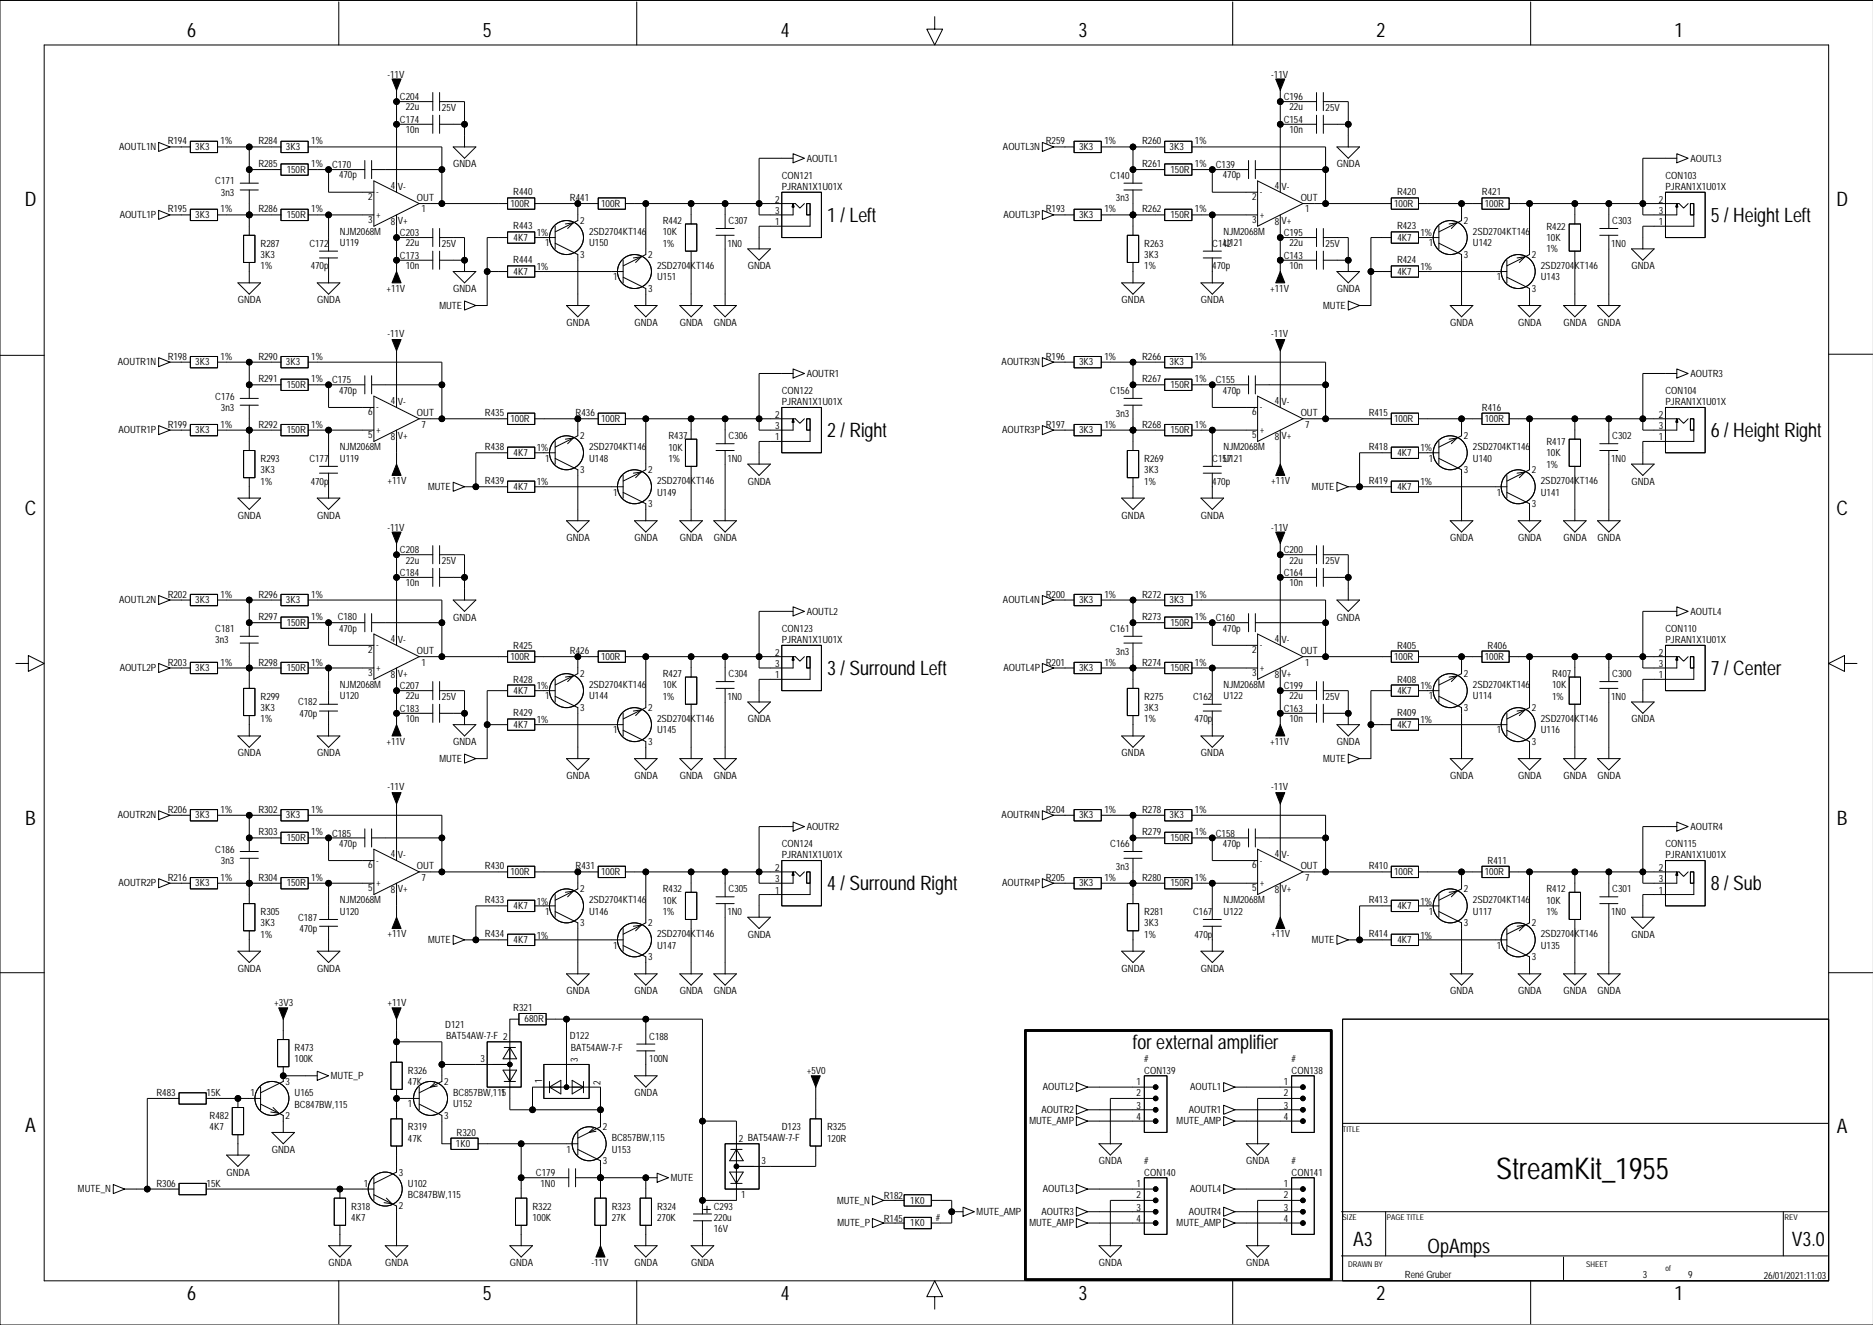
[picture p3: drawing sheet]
<svg xmlns="http://www.w3.org/2000/svg" width="420mm" height="297mm" viewBox="0 0 420 297" stroke-linecap="round" stroke-linejoin="round" font-family="sans-serif">
<defs><g id="words">
<text font-size="6.7" x="335.4" y="264.3">StreamKit_1955</text>
<g font-size="4.5">
<text x="41.9" y="8.4">6</text>
<text x="108.2" y="8.4">5</text>
<text x="175" y="8.4">4</text>
<text x="241.8" y="8.4">3</text>
<text x="308.6" y="8.4">2</text>
<text x="375.3" y="8.4">1</text>
<text x="5.6" y="46.2">D</text>
<text x="411.6" y="46.2">D</text>
<text x="185.4" y="49.7">1 / Left</text>
<text x="383.5" y="49.7">5 / Height Left</text>
<text x="185.4" y="98">2 / Right</text>
<text x="383.5" y="98">6 / Height Right</text>
<text x="5.6" y="115.5">C</text>
<text x="411.6" y="115.5">C</text>
<text x="185.4" y="151.3">3 / Surround Left</text>
<text x="383.5" y="151.3">7 / Center</text>
<text x="5.7" y="184.8">B</text>
<text x="411.7" y="184.8">B</text>
<text x="185.4" y="199.6">4 / Surround Right</text>
<text x="383.5" y="199.6">8 / Sub</text>
<text x="253.9" y="235.1">for external amplifier</text>
<text x="5.7" y="253.7">A</text>
<text x="411.7" y="253.9">A</text>
<text x="303.3" y="279.3">A3</text>
<text x="320" y="280.8">OpAmps</text>
<text x="401.6" y="279.3">V3.0</text>
<text x="41.9" y="291.5">6</text>
<text x="108.2" y="291.5">5</text>
<text x="175" y="291.5">4</text>
<text x="241.8" y="291.5">3</text>
<text x="308.6" y="291.5">2</text>
<text x="375.3" y="291.5">1</text>
</g>
<g font-size="2.2">
<text x="86.8" y="17.5">-11V</text>
<text x="284.9" y="17.5">-11V</text>
<text x="89.7" y="22.5">C204</text>
<text x="287.7" y="22.5">C196</text>
<text x="89.7" y="27.6">C174</text>
<text x="91" y="24.8">22u</text>
<text x="91" y="29.8">10n</text>
<text x="99" y="24.8">25V</text>
<text x="287.7" y="27.6">C154</text>
<text x="289" y="24.8">22u</text>
<text x="289" y="29.8">10n</text>
<text x="297.1" y="24.8">25V</text>
<text x="26.7" y="33.7">AOUTL1N</text>
<text x="37.6" y="32.4">R194</text>
<text x="43.8" y="33.7">3K3</text>
<text x="49.5" y="32.4">1%</text>
<text x="57.9" y="32.4">R284</text>
<text x="64.1" y="33.7">3K3</text>
<text x="69.8" y="32.4">1%</text>
<text x="224.8" y="33.7">AOUTL3N</text>
<text x="234.4" y="32.4">R259</text>
<text x="241.8" y="33.7">3K3</text>
<text x="247.5" y="32.4">1%</text>
<text x="256" y="32.4">R260</text>
<text x="262.2" y="33.7">3K3</text>
<text x="267.8" y="32.4">1%</text>
<text x="48.2" y="41.3">C171</text>
<text x="57.9" y="37.5">R285</text>
<text x="64.3" y="38.7">150R</text>
<text x="69.8" y="37.5">1%</text>
<text x="74.4" y="37.7">C170</text>
<text x="76" y="40">470p</text>
<text x="101.6" y="37.5">GNDA</text>
<text x="175.2" y="40.1">CON121</text>
<text x="180.8" y="36.3">AOUTL1</text>
<text x="248.9" y="40.1">C140</text>
<text x="256" y="37.5">R261</text>
<text x="262.3" y="38.7">150R</text>
<text x="267.8" y="37.5">1%</text>
<text x="272.5" y="37.7">C139</text>
<text x="274.1" y="40">470p</text>
<text x="299.7" y="37.5">GNDA</text>
<text x="373.3" y="40.1">CON103</text>
<text x="378.9" y="36.3">AOUTL3</text>
<text x="37.6" y="47.6">R195</text>
<text x="49.5" y="47.6">1%</text>
<text x="49.5" y="43.9">3n3</text>
<text x="57.9" y="47.6">R286</text>
<text x="69.8" y="47.6">1%</text>
<text x="82.5" y="44.8">2</text>
<text x="84.3" y="43.8">-</text>
<text x="87.6" y="42.3">4</text>
<text x="89.1" y="42.5">V-</text>
<text x="93.5" y="45">OUT</text>
<text x="94.5" y="47.6">1</text>
<text x="114.4" y="46.3">100R</text>
<text x="115" y="43.8">R440</text>
<text x="127.7" y="45.1">R441</text>
<text x="134.7" y="46.3">100R</text>
<text x="173.7" y="45.4">2</text>
<text x="173.7" y="47.9">3</text>
<text x="175.2" y="42.6">PJRAN1X1U01X</text>
<text x="234.4" y="47.6">R193</text>
<text x="247.5" y="47.6">1%</text>
<text x="250.1" y="45.1">3n3</text>
<text x="256" y="47.6">R262</text>
<text x="267.8" y="47.6">1%</text>
<text x="280.6" y="44.8">2</text>
<text x="282.4" y="43.8">-</text>
<text x="285.7" y="42.3">4</text>
<text x="287.2" y="42.5">V-</text>
<text x="291.5" y="45">OUT</text>
<text x="292.5" y="47.6">1</text>
<text x="312.5" y="46.3">100R</text>
<text x="313.1" y="43.8">R420</text>
<text x="332.2" y="43.8">R421</text>
<text x="332.8" y="46.3">100R</text>
<text x="371.8" y="45.4">2</text>
<text x="371.8" y="47.9">3</text>
<text x="373.3" y="42.6">PJRAN1X1U01X</text>
<text x="26.8" y="48.9">AOUTL1P</text>
<text x="43.8" y="48.9">3K3</text>
<text x="64.3" y="48.9">150R</text>
<text x="76.2" y="52.7">NJM2068M</text>
<text x="82.5" y="49.9">3</text>
<text x="84.3" y="48.8">+</text>
<text x="87.6" y="50.4">8</text>
<text x="89.1" y="50.1">V+</text>
<text x="89.7" y="53">C203</text>
<text x="115" y="51.4">R443</text>
<text x="115.1" y="54">4K7</text>
<text x="120.3" y="53">1%</text>
<text x="130" y="50.2">2</text>
<text x="132" y="52.7">2SD2704KT146</text>
<text x="148.6" y="52.8">10K</text>
<text x="148.6" y="50.2">R442</text>
<text x="163.3" y="50.2">C307</text>
<text x="173.7" y="50.5">1</text>
<text x="224.9" y="48.9">AOUTL3P</text>
<text x="241.8" y="48.9">3K3</text>
<text x="262.3" y="48.9">150R</text>
<text x="274.3" y="52.7">NJM2068M</text>
<text x="280.6" y="49.9">3</text>
<text x="282.4" y="48.8">+</text>
<text x="285.7" y="50.4">8</text>
<text x="287.2" y="50.1">V+</text>
<text x="287.7" y="53">C195</text>
<text x="313.1" y="51.4">R423</text>
<text x="313.2" y="54">4K7</text>
<text x="318.4" y="53">1%</text>
<text x="328.1" y="50.2">2</text>
<text x="330.1" y="52.7">2SD2704KT146</text>
<text x="346.6" y="51.5">R422</text>
<text x="361.4" y="50.2">C303</text>
<text x="371.8" y="50.5">1</text>
<text x="58.4" y="55.3">R287</text>
<text x="58.4" y="57.8">3K3</text>
<text x="69.3" y="55.3">C172</text>
<text x="76.2" y="55.2">U119</text>
<text x="89.7" y="58">C173</text>
<text x="91" y="55.2">22u</text>
<text x="99" y="55.3">25V</text>
<text x="115" y="59">R444</text>
<text x="122.2" y="55.2">1</text>
<text x="130" y="57.8">3</text>
<text x="132" y="55.2">U150</text>
<text x="145.3" y="57.8">2</text>
<text x="148.6" y="55.3">1%</text>
<text x="163" y="55.3">1N0</text>
<text x="256.5" y="57.8">3K3</text>
<text x="256.5" y="55.3">R263</text>
<text x="271.7" y="55.3">C142</text>
<text x="274.3" y="55.2">U121</text>
<text x="287.7" y="58">C143</text>
<text x="289" y="55.2">22u</text>
<text x="297.1" y="55.3">25V</text>
<text x="313.1" y="59">R424</text>
<text x="320.2" y="55.2">1</text>
<text x="328.1" y="57.8">3</text>
<text x="330.1" y="55.2">U142</text>
<text x="343.3" y="57.8">2</text>
<text x="346.6" y="54">10K</text>
<text x="346.6" y="56.6">1%</text>
<text x="361.1" y="55.3">1N0</text>
<text x="58.4" y="60.4">1%</text>
<text x="69.6" y="60.4">470p</text>
<text x="86.6" y="65.4">+11V</text>
<text x="91" y="60.3">10n</text>
<text x="101.6" y="65.5">GNDA</text>
<text x="115.1" y="61.6">4K7</text>
<text x="120.3" y="60.6">1%</text>
<text x="137.4" y="62.9">1</text>
<text x="145.3" y="65.4">3</text>
<text x="147.3" y="60.3">2SD2704KT146</text>
<text x="147.3" y="62.9">U151</text>
<text x="167.6" y="60.4">GNDA</text>
<text x="256.5" y="60.4">1%</text>
<text x="271.7" y="60.4">470p</text>
<text x="284.7" y="65.4">+11V</text>
<text x="289" y="60.3">10n</text>
<text x="299.7" y="65.5">GNDA</text>
<text x="313.2" y="61.6">4K7</text>
<text x="318.4" y="60.6">1%</text>
<text x="335.5" y="62.9">1</text>
<text x="343.3" y="65.4">3</text>
<text x="345.4" y="62.9">U143</text>
<text x="345.4" y="60.3">2SD2704KT146</text>
<text x="365.7" y="60.4">GNDA</text>
<text x="53.3" y="68">GNDA</text>
<text x="71.1" y="68">GNDA</text>
<text x="98.5" y="69.2">MUTE</text>
<text x="251.4" y="68">GNDA</text>
<text x="269.2" y="68">GNDA</text>
<text x="296.6" y="69.2">MUTE</text>
<text x="86.8" y="75.6">-11V</text>
<text x="127" y="73.1">GNDA</text>
<text x="142.2" y="73.1">GNDA</text>
<text x="152.4" y="73.1">GNDA</text>
<text x="160" y="73.1">GNDA</text>
<text x="284.9" y="75.6">-11V</text>
<text x="325" y="73.1">GNDA</text>
<text x="340.3" y="73.1">GNDA</text>
<text x="350.4" y="73.1">GNDA</text>
<text x="358.1" y="73.1">GNDA</text>
<text x="26.4" y="81.9">AOUTR1N</text>
<text x="37.6" y="80.6">R198</text>
<text x="43.8" y="81.9">3K3</text>
<text x="49.5" y="80.6">1%</text>
<text x="57.9" y="80.6">R290</text>
<text x="64.1" y="81.9">3K3</text>
<text x="69.8" y="80.6">1%</text>
<text x="224.5" y="81.9">AOUTR3N</text>
<text x="234.4" y="80.6">R196</text>
<text x="241.8" y="81.9">3K3</text>
<text x="247.5" y="80.6">1%</text>
<text x="256" y="80.6">R266</text>
<text x="262.2" y="81.9">3K3</text>
<text x="267.8" y="80.6">1%</text>
<text x="48.2" y="89.6">C176</text>
<text x="57.9" y="85.7">R291</text>
<text x="64.3" y="87">150R</text>
<text x="69.8" y="85.7">1%</text>
<text x="74.4" y="86">C175</text>
<text x="76" y="88.2">470p</text>
<text x="175.2" y="88.3">CON122</text>
<text x="180.8" y="84.5">AOUTR1</text>
<text x="248.9" y="88.3">C156</text>
<text x="256" y="85.7">R267</text>
<text x="262.3" y="87">150R</text>
<text x="267.8" y="85.7">1%</text>
<text x="272.5" y="86">C155</text>
<text x="274.1" y="88.2">470p</text>
<text x="373.3" y="88.3">CON104</text>
<text x="378.9" y="84.5">AOUTR3</text>
<text x="37.6" y="95.9">R199</text>
<text x="49.5" y="95.9">1%</text>
<text x="49.5" y="92.1">3n3</text>
<text x="57.9" y="95.9">R292</text>
<text x="69.8" y="95.9">1%</text>
<text x="82.5" y="93.1">6</text>
<text x="84.3" y="92">-</text>
<text x="87.6" y="90.5">4</text>
<text x="89.1" y="90.7">V-</text>
<text x="93.5" y="93.3">OUT</text>
<text x="94.5" y="95.9">7</text>
<text x="108.7" y="93.3">R435</text>
<text x="114.4" y="94.6">100R</text>
<text x="129" y="93.3">R436</text>
<text x="134.7" y="94.6">100R</text>
<text x="173.7" y="93.7">2</text>
<text x="175.2" y="90.9">PJRAN1X1U01X</text>
<text x="234.4" y="95.9">R197</text>
<text x="247.5" y="95.9">1%</text>
<text x="250.1" y="93.4">3n3</text>
<text x="256" y="95.9">R268</text>
<text x="267.8" y="95.9">1%</text>
<text x="280.6" y="93.1">6</text>
<text x="282.4" y="92">-</text>
<text x="285.7" y="90.5">4</text>
<text x="287.2" y="90.7">V-</text>
<text x="291.5" y="93.3">OUT</text>
<text x="292.5" y="95.9">7</text>
<text x="306.8" y="93.3">R415</text>
<text x="312.5" y="94.6">100R</text>
<text x="332.2" y="92.1">R416</text>
<text x="332.8" y="94.6">100R</text>
<text x="371.8" y="93.7">2</text>
<text x="373.3" y="90.9">PJRAN1X1U01X</text>
<text x="26.5" y="97.1">AOUTR1P</text>
<text x="43.8" y="97.1">3K3</text>
<text x="64.3" y="97.1">150R</text>
<text x="76.2" y="100.9">NJM2068M</text>
<text x="82.5" y="98.2">5</text>
<text x="84.3" y="97.1">+</text>
<text x="87.6" y="98.7">8</text>
<text x="89.1" y="98.4">V+</text>
<text x="108.7" y="100.9">R438</text>
<text x="120.3" y="101.2">1%</text>
<text x="130" y="98.5">2</text>
<text x="132" y="100.9">2SD2704KT146</text>
<text x="149.8" y="98.5">R437</text>
<text x="149.8" y="101">10K</text>
<text x="163.3" y="98.5">C306</text>
<text x="173.7" y="96.2">3</text>
<text x="173.7" y="98.7">1</text>
<text x="224.6" y="97.1">AOUTR3P</text>
<text x="241.8" y="97.1">3K3</text>
<text x="262.3" y="97.1">150R</text>
<text x="274.3" y="100.9">NJM2068M</text>
<text x="280.6" y="98.2">5</text>
<text x="282.4" y="97.1">+</text>
<text x="285.7" y="98.7">8</text>
<text x="287.2" y="98.4">V+</text>
<text x="306.8" y="100.9">R418</text>
<text x="318.4" y="101.2">1%</text>
<text x="328.1" y="98.5">2</text>
<text x="330.1" y="100.9">2SD2704KT146</text>
<text x="346.6" y="99.7">R417</text>
<text x="361.4" y="98.5">C302</text>
<text x="371.8" y="96.2">3</text>
<text x="371.8" y="98.7">1</text>
<text x="58.4" y="106.1">3K3</text>
<text x="58.4" y="103.6">R293</text>
<text x="69.3" y="103.6">C177</text>
<text x="76.2" y="103.5">U119</text>
<text x="115.1" y="102.2">4K7</text>
<text x="122.2" y="103.5">1</text>
<text x="130" y="106">3</text>
<text x="132" y="103.5">U148</text>
<text x="145.3" y="106.1">2</text>
<text x="149.8" y="103.6">1%</text>
<text x="163" y="103.6">1N0</text>
<text x="256.5" y="103.6">R269</text>
<text x="256.5" y="106.1">3K3</text>
<text x="271.7" y="103.6">C157</text>
<text x="274.3" y="103.5">U121</text>
<text x="313.2" y="102.2">4K7</text>
<text x="320.2" y="103.5">1</text>
<text x="328.1" y="106">3</text>
<text x="330.1" y="103.5">U140</text>
<text x="343.3" y="106.1">2</text>
<text x="346.6" y="104.8">1%</text>
<text x="346.6" y="102.3">10K</text>
<text x="361.1" y="103.6">1N0</text>
<text x="58.4" y="108.6">1%</text>
<text x="69.6" y="108.6">470p</text>
<text x="86.8" y="108.6">+11V</text>
<text x="96" y="109.8">MUTE</text>
<text x="108.7" y="108.6">R439</text>
<text x="115.1" y="109.8">4K7</text>
<text x="120.3" y="108.8">1%</text>
<text x="137.4" y="111.1">1</text>
<text x="145.3" y="113.6">3</text>
<text x="147.3" y="111.1">U149</text>
<text x="147.3" y="108.6">2SD2704KT146</text>
<text x="167.6" y="108.6">GNDA</text>
<text x="256.5" y="108.6">1%</text>
<text x="271.7" y="108.6">470p</text>
<text x="284.9" y="108.6">+11V</text>
<text x="294" y="109.8">MUTE</text>
<text x="306.8" y="108.6">R419</text>
<text x="313.2" y="109.8">4K7</text>
<text x="318.4" y="108.8">1%</text>
<text x="335.5" y="111.1">1</text>
<text x="343.3" y="113.6">3</text>
<text x="345.4" y="108.6">2SD2704KT146</text>
<text x="345.4" y="111.1">U141</text>
<text x="365.7" y="108.6">GNDA</text>
<text x="53.3" y="116.3">GNDA</text>
<text x="71.1" y="116.3">GNDA</text>
<text x="86.8" y="119">-11V</text>
<text x="251.4" y="116.3">GNDA</text>
<text x="269.2" y="116.3">GNDA</text>
<text x="284.9" y="119">-11V</text>
<text x="89.7" y="124.1">C208</text>
<text x="127" y="121.3">GNDA</text>
<text x="142.2" y="121.3">GNDA</text>
<text x="152.4" y="121.3">GNDA</text>
<text x="160" y="121.3">GNDA</text>
<text x="287.7" y="124.1">C200</text>
<text x="325" y="121.3">GNDA</text>
<text x="340.3" y="121.3">GNDA</text>
<text x="350.4" y="121.3">GNDA</text>
<text x="358.1" y="121.3">GNDA</text>
<text x="89.7" y="129.1">C184</text>
<text x="91" y="126.3">22u</text>
<text x="91" y="131.4">10n</text>
<text x="99" y="126.4">25V</text>
<text x="287.7" y="129.1">C164</text>
<text x="289" y="126.3">22u</text>
<text x="289" y="131.4">10n</text>
<text x="297.1" y="126.4">25V</text>
<text x="26.7" y="135.2">AOUTL2N</text>
<text x="37.6" y="134">R202</text>
<text x="43.8" y="135.2">3K3</text>
<text x="49.5" y="134">1%</text>
<text x="57.9" y="134">R296</text>
<text x="64.1" y="135.2">3K3</text>
<text x="69.8" y="134">1%</text>
<text x="180.8" y="137.8">AOUTL2</text>
<text x="224.8" y="135.2">AOUTL4N</text>
<text x="234.4" y="134">R200</text>
<text x="241.8" y="135.2">3K3</text>
<text x="247.5" y="134">1%</text>
<text x="256" y="134">R272</text>
<text x="262.2" y="135.2">3K3</text>
<text x="267.8" y="134">1%</text>
<text x="378.9" y="137.8">AOUTL4</text>
<text x="48.2" y="141.6">C181</text>
<text x="57.9" y="139">R297</text>
<text x="64.3" y="140.3">150R</text>
<text x="69.8" y="139">1%</text>
<text x="75.7" y="139">C180</text>
<text x="76" y="141.6">470p</text>
<text x="87.6" y="143.9">4</text>
<text x="101.6" y="139.1">GNDA</text>
<text x="175.2" y="141.6">CON123</text>
<text x="248.9" y="141.6">C161</text>
<text x="256" y="139">R273</text>
<text x="262.3" y="140.3">150R</text>
<text x="267.8" y="139">1%</text>
<text x="272.5" y="139.3">C160</text>
<text x="274.1" y="141.6">470p</text>
<text x="285.7" y="143.9">4</text>
<text x="299.7" y="139.1">GNDA</text>
<text x="373.3" y="141.6">CON110</text>
<text x="37.6" y="149.2">R203</text>
<text x="48.2" y="144.2">3n3</text>
<text x="49.5" y="149.2">1%</text>
<text x="57.9" y="149.2">R298</text>
<text x="69.8" y="149.2">1%</text>
<text x="82.5" y="146.4">2</text>
<text x="84.3" y="145.3">-</text>
<text x="89.1" y="144.1">V-</text>
<text x="93.5" y="146.6">OUT</text>
<text x="94.5" y="149.2">1</text>
<text x="114.4" y="147.9">100R</text>
<text x="115" y="145.4">R425</text>
<text x="127.7" y="146.7">R426</text>
<text x="134.7" y="147.9">100R</text>
<text x="173.7" y="147">2</text>
<text x="173.7" y="149.5">3</text>
<text x="175.2" y="144.2">PJRAN1X1U01X</text>
<text x="234.4" y="149.2">R201</text>
<text x="247.5" y="149.2">1%</text>
<text x="250.1" y="146.7">3n3</text>
<text x="256" y="149.2">R274</text>
<text x="267.8" y="149.2">1%</text>
<text x="280.6" y="146.4">2</text>
<text x="282.4" y="145.3">-</text>
<text x="287.2" y="144.1">V-</text>
<text x="291.5" y="146.6">OUT</text>
<text x="292.5" y="149.2">1</text>
<text x="312.5" y="147.9">100R</text>
<text x="313.1" y="145.4">R405</text>
<text x="332.8" y="147.9">100R</text>
<text x="333.4" y="145.4">R406</text>
<text x="371.8" y="147">2</text>
<text x="371.8" y="149.5">3</text>
<text x="373.3" y="144.2">PJRAN1X1U01X</text>
<text x="26.8" y="150.5">AOUTL2P</text>
<text x="43.8" y="150.5">3K3</text>
<text x="64.3" y="150.5">150R</text>
<text x="76.2" y="154.3">NJM2068M</text>
<text x="82.5" y="151.5">3</text>
<text x="84.3" y="150.4">+</text>
<text x="87.6" y="152">8</text>
<text x="89.1" y="151.7">V+</text>
<text x="89.7" y="154.5">C207</text>
<text x="115" y="153">R428</text>
<text x="115.1" y="155.5">4K7</text>
<text x="120.3" y="154.5">1%</text>
<text x="130" y="151.8">2</text>
<text x="132" y="154.3">2SD2704KT146</text>
<text x="148.6" y="151.8">R427</text>
<text x="148.6" y="154.3">10K</text>
<text x="163.3" y="151.8">C304</text>
<text x="173.7" y="152.1">1</text>
<text x="224.9" y="150.5">AOUTL4P</text>
<text x="241.8" y="150.5">3K3</text>
<text x="262.3" y="150.5">150R</text>
<text x="274.3" y="154.3">NJM2068M</text>
<text x="280.6" y="151.5">3</text>
<text x="282.4" y="150.4">+</text>
<text x="285.7" y="152">8</text>
<text x="287.2" y="151.7">V+</text>
<text x="287.7" y="154.5">C199</text>
<text x="313.1" y="153">R408</text>
<text x="313.2" y="155.5">4K7</text>
<text x="318.4" y="154.5">1%</text>
<text x="328.1" y="151.8">2</text>
<text x="330.1" y="154.3">2SD2704KT146</text>
<text x="347.9" y="151.8">R407</text>
<text x="347.9" y="154.3">10K</text>
<text x="361.4" y="151.8">C300</text>
<text x="371.8" y="152.1">1</text>
<text x="58.4" y="156.9">R299</text>
<text x="58.4" y="159.4">3K3</text>
<text x="58.4" y="162">1%</text>
<text x="66.8" y="158.2">C182</text>
<text x="67.1" y="160.7">470p</text>
<text x="76.2" y="156.8">U120</text>
<text x="89.7" y="159.6">C183</text>
<text x="91" y="156.8">22u</text>
<text x="91" y="161.9">10n</text>
<text x="99" y="156.9">25V</text>
<text x="115" y="160.6">R429</text>
<text x="122.2" y="156.8">1</text>
<text x="130" y="159.4">3</text>
<text x="132" y="156.8">U144</text>
<text x="145.3" y="159.4">2</text>
<text x="147.3" y="161.9">2SD2704KT146</text>
<text x="148.6" y="156.9">1%</text>
<text x="163" y="156.9">1N0</text>
<text x="167.6" y="162">GNDA</text>
<text x="256.5" y="162">1%</text>
<text x="256.5" y="159.4">3K3</text>
<text x="256.5" y="156.9">R275</text>
<text x="267.4" y="156.9">C162</text>
<text x="267.7" y="162">470p</text>
<text x="274.3" y="156.8">U122</text>
<text x="287.7" y="159.6">C163</text>
<text x="289" y="156.8">22u</text>
<text x="289" y="161.9">10n</text>
<text x="297.1" y="156.9">25V</text>
<text x="313.1" y="160.6">R409</text>
<text x="320.2" y="156.8">1</text>
<text x="328.1" y="159.4">3</text>
<text x="330.1" y="156.8">U114</text>
<text x="343.3" y="159.4">2</text>
<text x="345.4" y="161.9">2SD2704KT146</text>
<text x="347.9" y="156.9">1%</text>
<text x="361.1" y="156.9">1N0</text>
<text x="365.7" y="162">GNDA</text>
<text x="86.6" y="167">+11V</text>
<text x="101.6" y="167">GNDA</text>
<text x="115.1" y="163.2">4K7</text>
<text x="120.3" y="162.1">1%</text>
<text x="137.4" y="164.4">1</text>
<text x="145.3" y="167">3</text>
<text x="147.3" y="164.4">U145</text>
<text x="284.7" y="167">+11V</text>
<text x="299.7" y="167">GNDA</text>
<text x="313.2" y="163.2">4K7</text>
<text x="318.4" y="162.1">1%</text>
<text x="335.5" y="164.4">1</text>
<text x="343.3" y="167">3</text>
<text x="345.4" y="164.4">U116</text>
<text x="53.3" y="169.6">GNDA</text>
<text x="71.1" y="169.6">GNDA</text>
<text x="98.5" y="170.8">MUTE</text>
<text x="251.4" y="169.6">GNDA</text>
<text x="269.2" y="169.6">GNDA</text>
<text x="296.6" y="170.8">MUTE</text>
<text x="86.8" y="177.2">-11V</text>
<text x="127" y="174.7">GNDA</text>
<text x="142.2" y="174.7">GNDA</text>
<text x="152.4" y="174.7">GNDA</text>
<text x="160" y="174.7">GNDA</text>
<text x="284.9" y="177.2">-11V</text>
<text x="325" y="174.7">GNDA</text>
<text x="340.3" y="174.7">GNDA</text>
<text x="350.4" y="174.7">GNDA</text>
<text x="358.1" y="174.7">GNDA</text>
<text x="26.4" y="183.5">AOUTR2N</text>
<text x="37.6" y="182.2">R206</text>
<text x="43.8" y="183.5">3K3</text>
<text x="49.5" y="182.2">1%</text>
<text x="57.9" y="182.2">R302</text>
<text x="64.1" y="183.5">3K3</text>
<text x="69.8" y="182.2">1%</text>
<text x="224.5" y="183.5">AOUTR4N</text>
<text x="234.4" y="182.2">R204</text>
<text x="241.8" y="183.5">3K3</text>
<text x="247.5" y="182.2">1%</text>
<text x="256" y="182.2">R278</text>
<text x="262.2" y="183.5">3K3</text>
<text x="267.8" y="182.2">1%</text>
<text x="48.2" y="191.2">C186</text>
<text x="57.9" y="187.3">R303</text>
<text x="64.3" y="188.6">150R</text>
<text x="69.8" y="187.3">1%</text>
<text x="74.4" y="187.5">C185</text>
<text x="76" y="189.8">470p</text>
<text x="175.2" y="189.9">CON124</text>
<text x="180.8" y="186.1">AOUTR2</text>
<text x="248.9" y="189.9">C166</text>
<text x="256" y="187.3">R279</text>
<text x="262.3" y="188.6">150R</text>
<text x="267.8" y="187.3">1%</text>
<text x="272.5" y="187.5">C158</text>
<text x="274.1" y="189.8">470p</text>
<text x="373.3" y="189.9">CON115</text>
<text x="378.9" y="186.1">AOUTR4</text>
<text x="37.6" y="197.4">R216</text>
<text x="49.5" y="197.4">1%</text>
<text x="49.5" y="193.7">3n3</text>
<text x="57.9" y="197.4">R304</text>
<text x="69.8" y="197.4">1%</text>
<text x="82.5" y="194.6">6</text>
<text x="84.3" y="193.6">-</text>
<text x="87.6" y="192.1">4</text>
<text x="89.1" y="192.3">V-</text>
<text x="93.5" y="194.9">OUT</text>
<text x="94.5" y="197.4">7</text>
<text x="108.7" y="194.9">R430</text>
<text x="114.4" y="196.2">100R</text>
<text x="129" y="194.9">R431</text>
<text x="134.7" y="196.2">100R</text>
<text x="173.7" y="197.8">3</text>
<text x="173.7" y="195.2">2</text>
<text x="175.2" y="192.4">PJRAN1X1U01X</text>
<text x="234.4" y="197.4">R205</text>
<text x="247.5" y="197.4">1%</text>
<text x="250.1" y="195">3n3</text>
<text x="256" y="197.4">R280</text>
<text x="267.8" y="197.4">1%</text>
<text x="280.6" y="194.6">6</text>
<text x="282.4" y="193.6">-</text>
<text x="285.7" y="192.1">4</text>
<text x="287.2" y="192.3">V-</text>
<text x="291.5" y="194.9">OUT</text>
<text x="292.5" y="197.4">7</text>
<text x="306.8" y="194.9">R410</text>
<text x="312.5" y="196.2">100R</text>
<text x="332.8" y="196.2">100R</text>
<text x="333.4" y="193.6">R411</text>
<text x="371.8" y="197.8">3</text>
<text x="371.8" y="195.2">2</text>
<text x="373.3" y="192.4">PJRAN1X1U01X</text>
<text x="26.5" y="198.7">AOUTR2P</text>
<text x="43.8" y="198.7">3K3</text>
<text x="64.3" y="198.7">150R</text>
<text x="76.2" y="202.5">NJM2068M</text>
<text x="82.5" y="199.7">5</text>
<text x="84.3" y="198.7">+</text>
<text x="87.6" y="200.2">8</text>
<text x="89.1" y="199.9">V+</text>
<text x="108.7" y="202.5">R433</text>
<text x="115.1" y="203.8">4K7</text>
<text x="120.3" y="202.8">1%</text>
<text x="130" y="200.1">2</text>
<text x="132" y="202.5">2SD2704KT146</text>
<text x="148.6" y="202.6">10K</text>
<text x="148.6" y="200.1">R432</text>
<text x="163.3" y="200.1">C305</text>
<text x="173.7" y="200.3">1</text>
<text x="224.6" y="198.7">AOUTR4P</text>
<text x="241.8" y="198.7">3K3</text>
<text x="262.3" y="198.7">150R</text>
<text x="274.3" y="202.5">NJM2068M</text>
<text x="280.6" y="199.7">5</text>
<text x="282.4" y="198.7">+</text>
<text x="285.7" y="200.2">8</text>
<text x="287.2" y="199.9">V+</text>
<text x="306.8" y="202.5">R413</text>
<text x="313.2" y="203.8">4K7</text>
<text x="318.4" y="202.8">1%</text>
<text x="328.1" y="200.1">2</text>
<text x="330.1" y="202.5">2SD2704KT146</text>
<text x="346.6" y="200.1">R412</text>
<text x="346.6" y="202.6">10K</text>
<text x="361.4" y="200.1">C301</text>
<text x="371.8" y="200.3">1</text>
<text x="58.4" y="207.7">3K3</text>
<text x="58.4" y="205.1">R305</text>
<text x="66.8" y="206.4">C187</text>
<text x="67.1" y="208.9">470p</text>
<text x="76.2" y="205.1">U120</text>
<text x="122.2" y="205.1">1</text>
<text x="130" y="207.6">3</text>
<text x="132" y="205.1">U146</text>
<text x="145.3" y="207.7">2</text>
<text x="148.6" y="205.1">1%</text>
<text x="163" y="205.1">1N0</text>
<text x="256.5" y="205.1">R281</text>
<text x="256.5" y="207.7">3K3</text>
<text x="267.4" y="205.1">C167</text>
<text x="274.3" y="205.1">U122</text>
<text x="320.2" y="205.1">1</text>
<text x="328.1" y="207.6">3</text>
<text x="330.1" y="205.1">U117</text>
<text x="343.3" y="207.7">2</text>
<text x="346.6" y="205.1">1%</text>
<text x="361.1" y="205.1">1N0</text>
<text x="58.4" y="210.2">1%</text>
<text x="86.8" y="210.1">+11V</text>
<text x="96" y="211.4">MUTE</text>
<text x="108.7" y="210.1">R434</text>
<text x="115.1" y="211.4">4K7</text>
<text x="120.3" y="210.4">1%</text>
<text x="137.4" y="212.7">1</text>
<text x="145.3" y="215.2">3</text>
<text x="147.3" y="210.1">2SD2704KT146</text>
<text x="147.3" y="212.7">U147</text>
<text x="167.6" y="210.2">GNDA</text>
<text x="256.5" y="210.2">1%</text>
<text x="267.7" y="210.2">470p</text>
<text x="284.9" y="210.1">+11V</text>
<text x="294" y="211.4">MUTE</text>
<text x="306.8" y="210.1">R414</text>
<text x="313.2" y="211.4">4K7</text>
<text x="318.4" y="210.4">1%</text>
<text x="335.5" y="212.7">1</text>
<text x="343.3" y="215.2">3</text>
<text x="345.4" y="212.7">U135</text>
<text x="345.4" y="210.1">2SD2704KT146</text>
<text x="365.7" y="210.2">GNDA</text>
<text x="53.3" y="217.8">GNDA</text>
<text x="71.1" y="217.8">GNDA</text>
<text x="251.4" y="217.8">GNDA</text>
<text x="269.2" y="217.8">GNDA</text>
<text x="61.5" y="225.4">+3V3</text>
<text x="86.8" y="225.4">+11V</text>
<text x="115" y="226.6">R321</text>
<text x="127" y="222.9">GNDA</text>
<text x="142.2" y="222.9">GNDA</text>
<text x="152.4" y="222.9">GNDA</text>
<text x="160" y="222.9">GNDA</text>
<text x="325" y="222.9">GNDA</text>
<text x="340.3" y="222.9">GNDA</text>
<text x="350.4" y="222.9">GNDA</text>
<text x="358.1" y="222.9">GNDA</text>
<text x="99.8" y="230.5">D121</text>
<text x="100" y="233">BAT54AW-7-F 2</text>
<text x="117.6" y="229.2">680R</text>
<text x="127.7" y="233">D122</text>
<text x="145.5" y="233.1">C188</text>
<text x="66" y="238.1">100K</text>
<text x="66" y="235.6">R473</text>
<text x="107.7" y="238.1">3</text>
<text x="127.9" y="235.5">BAT54AW-7-F</text>
<text x="129.5" y="238.1" transform="rotate(-90 129.5 238.1)">3</text>
<text x="145.5" y="238.1">100N</text>
<text x="256.5" y="238.1">#</text>
<text x="289.5" y="238.1">#</text>
<text x="35.1" y="245.7">R483</text>
<text x="46.3" y="245.7">15K</text>
<text x="56.1" y="245.8">1</text>
<text x="64" y="243.2">3</text>
<text x="66" y="245.8">U165</text>
<text x="74.2" y="242">MUTE_P</text>
<text x="91.4" y="243.2">47K</text>
<text x="91.4" y="240.7">R326</text>
<text x="99.5" y="243.2">2</text>
<text x="101.6" y="245.7">BC857BW,115</text>
<text x="112.2" y="245.7">1</text>
<text x="121.5" y="242.7" transform="rotate(-90 121.5 242.7)">1</text>
<text x="134.6" y="243.2" transform="rotate(-90 134.6 243.2)">2</text>
<text x="142.2" y="245.8">GNDA</text>
<text x="180.8" y="240.7">+5V0</text>
<text x="233.7" y="244.4">AOUTL2</text>
<text x="254.7" y="243.2">1</text>
<text x="254.7" y="245.8">2</text>
<text x="256.5" y="240.7">CON139</text>
<text x="266.7" y="244.4">AOUTL1</text>
<text x="287.7" y="245.8">2</text>
<text x="287.7" y="243.2">1</text>
<text x="289.5" y="240.7">CON138</text>
<text x="47" y="250.8">R482</text>
<text x="64" y="250.8">2</text>
<text x="66" y="248.3">BC847BW,115</text>
<text x="91.4" y="248.2">1</text>
<text x="99.5" y="250.8">3</text>
<text x="101.6" y="248.2">U152</text>
<text x="233.4" y="249.5">AOUTR2</text>
<text x="254.7" y="248.6">3</text>
<text x="254.7" y="251.1">4</text>
<text x="266.4" y="249.5">AOUTR1</text>
<text x="287.7" y="251.1">4</text>
<text x="287.7" y="248.6">3</text>
<text x="47" y="253.4">4K7</text>
<text x="91.4" y="253.4">R319</text>
<text x="91.4" y="255.9">47K</text>
<text x="102.2" y="257.1">1K0</text>
<text x="102.3" y="254.6">R320</text>
<text x="135.1" y="253.4">2</text>
<text x="137.1" y="255.8">BC857BW,115</text>
<text x="165.6" y="255.9">2 BAT54AW-7-F</text>
<text x="175.2" y="253.3">D123</text>
<text x="185.4" y="253.4">R325</text>
<text x="185.4" y="255.9">120R</text>
<text x="230.7" y="252">MUTE_AMP</text>
<text x="263.7" y="252">MUTE_AMP</text>
<text x="50.8" y="263.5">GNDA</text>
<text x="60.9" y="258.5">GNDA</text>
<text x="89.4" y="263.5">3</text>
<text x="120.1" y="263.7">C179</text>
<text x="127" y="258.4">1</text>
<text x="135.1" y="260.9">3</text>
<text x="137.1" y="258.4">U153</text>
<text x="170.6" y="261">3</text>
<text x="246.3" y="261">GNDA</text>
<text x="256.5" y="263.5">CON140</text>
<text x="256.5" y="261">#</text>
<text x="279.3" y="261">GNDA</text>
<text x="289.5" y="261">#</text>
<text x="289.5" y="263.5">CON141</text>
<text x="17.5" y="267.3">MUTE_N</text>
<text x="35.1" y="266">R306</text>
<text x="46.3" y="266">15K</text>
<text x="81.5" y="266.1">1</text>
<text x="91.4" y="266.1">U102</text>
<text x="91.4" y="268.6">BC847BW,115</text>
<text x="121.1" y="266">1N0</text>
<text x="150.3" y="264.8">MUTE</text>
<text x="166.1" y="268.5">1</text>
<text x="187.6" y="269.8">MUTE_N</text>
<text x="198.1" y="268.8">R182</text>
<text x="204" y="269.8">1K0</text>
<text x="233.7" y="267.3">AOUTL3</text>
<text x="254.7" y="268.6">2</text>
<text x="254.7" y="266.1">1</text>
<text x="266.7" y="267.3">AOUTL4</text>
<text x="287.7" y="266.1">1</text>
<text x="287.7" y="268.6">2</text>
<text x="78.7" y="271.2">R318</text>
<text x="78.7" y="273.7">4K7</text>
<text x="89.4" y="271.1">2</text>
<text x="119.4" y="271.2">R322</text>
<text x="119.4" y="273.7">100K</text>
<text x="137.1" y="271.2">R323</text>
<text x="137.1" y="273.7">27K</text>
<text x="147.3" y="271.2">R324</text>
<text x="147.3" y="273.7">270K</text>
<text x="160" y="271.2">C293</text>
<text x="160" y="273.7">220u</text>
<text x="187.7" y="274.9">MUTE_P</text>
<text x="198.1" y="273.9">R145</text>
<text x="204" y="274.9">1K0</text>
<text x="209.8" y="273.6">#</text>
<text x="218.9" y="272.4">MUTE_AMP</text>
<text x="230.7" y="274.9">MUTE_AMP</text>
<text x="233.4" y="272.4">AOUTR3</text>
<text x="254.7" y="274">4</text>
<text x="254.7" y="271.4">3</text>
<text x="263.7" y="274.9">MUTE_AMP</text>
<text x="266.4" y="272.4">AOUTR4</text>
<text x="287.7" y="271.4">3</text>
<text x="287.7" y="274">4</text>
<text x="160" y="276.2">16V</text>
<text x="73.6" y="283.9">GNDA</text>
<text x="86.3" y="283.9">GNDA</text>
<text x="114.3" y="283.9">GNDA</text>
<text x="132.6" y="283.8">-11V</text>
<text x="142.2" y="283.9">GNDA</text>
<text x="154.9" y="283.9">GNDA</text>
<text x="246.3" y="283.9">GNDA</text>
<text x="279.3" y="283.9">GNDA</text>
<text x="314.9" y="286.4">René Gruber</text>
<text x="368.2" y="286.4">3</text>
<text x="378.4" y="286.4">9</text>
<text x="395.3" y="286.6">26/01/2021:11:03</text>
</g>
<g font-size="1.8">
<text x="300.9" y="253.7">TITLE</text>
<text x="300.9" y="273.5">SIZE</text>
<text x="310.8" y="273.5">PAGE TITLE</text>
<text x="400" y="273.5">REV</text>
<text x="302.2" y="284">DRAWN BY</text>
<text x="355.5" y="284">SHEET</text>
<text x="373.3" y="284.9">of</text>
</g>
</g></defs>
<g fill="none" stroke="#000" stroke-width=".22">
<path d="M9.9 10.1h400v277h-400zM75.9 .4v9.7M142.7 .4v9.7M209.5 3.7v2.8h1.8l-1.8 3.6-1.8-3.6h1.8M276.3 .4v9.7M343.1 .4v9.7M419.9 .1h-419.9v296.9h419.9M35.6 31.9l2.5 1-2.5 1.1zM38.1 32.9h4.6M40.6 32.9h.1M42.7 31.7h6.1v2.5h-6.1zM48.8 32.9h14.2"/>
<path d="M55.9 38h.1M55.9 38h7.1M55.9 32.9v8.2M63 31.7h6.1v2.5h-6.1zM63 36.7h6.1v2.6h-6.1zM69.1 32.9h29.9v12.7M69.1 38h12.7M73.6 38v5.1h10.2M81.8 36v4M83.3 38h15.7M83.3 36v4M88.9 22.8h.1"/>
<path d="M88.9 22.8h8.1M88.9 27.9h8.1M88.9 20.2v22.9M97 20.7v4.1M97 25.8v4.1M98.5 22.8h5.6v10.1M98.5 27.9h5.6M98.5 20.7v4.1M98.5 25.8v4.1M101.6 32.9h5.1l-2.6 2.6zM177.8 35.5h-7.7v12.7h7.7v-2.6l-.3 .8h.5l-.2-.8M177.8 34.5l2.5 1-2.5 1z"/>
<path d="M233.6 31.9l2.6 1-2.6 1.1zM236.2 32.9h4.5M238.7 32.9h.1M240.7 31.7h6.1v2.5h-6.1zM246.8 32.9h14.3M253.9 38h.1M253.9 38h7.2M253.9 32.9v8.2M261.1 31.7h6v2.5h-6zM261.1 36.7h6v2.6h-6zM267.1 32.9h30v12.7M267.1 38h12.7"/>
<path d="M271.7 38v5.1h10.2M279.8 36v4M281.4 38h15.7M281.4 36v4M287 22.8h.1M287 20.2v22.9M287 22.8h8.1M287 27.9h8.1M295.1 20.7v4.1M295.1 25.8v4.1M296.6 20.7v4.1M296.6 25.8v4.1"/>
<path d="M296.6 22.8h5.6v10.1M296.6 27.9h5.6M299.7 32.9h5l-2.5 2.6zM375.8 35.5h-7.6v12.7h7.6v-2.6l-.2 .8h.5l-.3-.8M375.8 34.5l2.6 1-2.6 1zM35.6 47.2l2.5 1-2.5 1zM38.1 48.2h4.6M40.6 48.2h.1M42.7 46.9h6.1v2.5h-6.1zM48.8 48.2h14.2M53.8 42.6h4.1M53.8 41.1h4.1"/>
<path d="M54.6 52.7h2.5v6.1h-2.5zM55.9 48.2h.1M55.9 42.6v10.1M55.9 58.8v4.6M63 46.9h6.1v2.5h-6.1zM69.1 48.2h14.7M71.6 57.8h4.1M71.6 56.3h4.1M73.6 48.2v8.1M73.6 57.8v5.6M83.8 40.6l10.2 5-10.2 5.1zM88.9 58.3h.1"/>
<path d="M88.9 53.3h8.1M88.9 58.3h8.1M88.9 48.2v12.7M94 45.6h19.8M97 51.2v4.1M97 56.3v4.1M98.5 53.3h5.6v7.6M98.5 58.3h5.6M98.5 51.2v4.1M98.5 56.3v4.1M104.1 58.3h.1M113.8 44.4h6.1v2.5h-6.1z"/>
<path d="M113.8 52h6.1v2.5h-6.1zM113.8 59.6h6.1v2.5h-6.1zM113.8 53.3h-4.6v15.2h-2.5M119.9 53.3h4.5M119.9 45.6h14.2M121.9 53.3h.1M124.4 54.5l5.1 2.6v11.4M124.4 50.7v5.1M126.7 50.2l1.8-.2-1.3 1.2M129.5 45.6v3.8l-5.1 2.6M134.1 44.4h6.1v2.5h-6.1zM139.7 58.3v5.1"/>
<path d="M140.2 45.6h38.1l1 1.1 1-1.1M142 57.8l1.7-.2-1.2 1.2M144.7 45.6v11.5l-5 2.5M153.6 50.2h2.6v6.1h-2.6zM154.9 45.6v4.6M154.9 56.3v12.2M160.5 52.7h4.1M160.5 51.2h4.1M162.5 45.6v5.6M162.5 52.7v15.8M167.6 55.8h5.1l-2.6 2.5zM175.2 43.1h8.9v10.2h-8.9z"/>
<path d="M180.8 45.6h.8v2.6h-.8zM181.3 51h.1M181.6 48.2v2.5h-11.5v5.1M233.6 47.2l2.6 1-2.6 1zM236.2 48.2h4.5M238.7 48.2h.1M240.7 46.9h6.1v2.5h-6.1zM246.8 48.2h14.3M251.9 42.6h4.1M251.9 41.1h4.1M252.7 52.7h2.5v6.1h-2.5zM253.9 48.2h.1"/>
<path d="M253.9 42.6v10.1M253.9 58.8v4.6M261.1 46.9h6v2.5h-6zM267.1 48.2h14.8M269.7 57.8h4M269.7 56.3h4M271.7 48.2v8.1M271.7 57.8v5.6M281.9 40.6l10.1 5-10.1 5.1zM287 58.3h.1M287 53.3h8.1M287 48.2v12.7"/>
<path d="M287 58.3h8.1M292 45.6h19.8M295.1 51.2v4.1M295.1 56.3v4.1M296.6 53.3h5.6v7.6M296.6 51.2v4.1M296.6 56.3v4.1M296.6 58.3h5.6M302.2 58.3h.1M311.8 44.4h6.1v2.5h-6.1zM311.8 52h6.1v2.5h-6.1zM311.8 59.6h6.1v2.5h-6.1z"/>
<path d="M311.8 53.3h-4.5v15.2h-2.6M317.9 53.3h4.6M317.9 45.6h14.3M320 53.3h.1M322.5 54.5l5.1 2.6v11.4M322.5 50.7v5.1M324.8 50.2l1.8-.2-1.3 1.2M327.6 45.6v3.8l-5.1 2.6M332.2 44.4h6.1v2.5h-6.1zM337.7 58.3v5.1M338.3 45.6h38l1.1 1.1 1-1.1M340 57.8l1.8-.2-1.3 1.2"/>
<path d="M342.8 45.6v11.5l-5.1 2.5M351.7 50.2h2.5v6.1h-2.5zM353 45.6v4.6M353 56.3v12.2M358.6 52.7h4M358.6 51.2h4M360.6 45.6v5.6M360.6 52.7v15.8M365.7 55.8h5.1l-2.6 2.5zM373.3 43.1h8.9v10.2h-8.9zM378.9 45.6h.7v2.6h-.7zM379.4 51h.1"/>
<path d="M379.6 48.2v2.5h-11.4v5.1M0 79.7h9.9M42.7 79.9h6.1v2.6h-6.1zM53.3 63.4h5.1l-2.5 2.6zM55.9 60.9h.1M63 79.9h6.1v2.6h-6.1zM71.1 63.4h5.1l-2.6 2.6zM73.6 60.9h.1M88.9 78.6v12.7M101.6 60.9h5.1l-2.6 2.5zM104.1 67.5l2.6 1-2.6 1zM109.2 60.9h4.6"/>
<path d="M119.9 60.9h19.8M127 68.5h5.1l-2.6 2.5zM139.7 62.1l5 2.6v3.8M142.2 68.5h5.1l-2.6 2.5zM144.7 66h.1M152.4 68.5h5l-2.5 2.5zM160 68.5h5.1l-2.6 2.5zM240.7 79.9h6.1v2.6h-6.1zM251.4 63.4h5.1l-2.6 2.6zM253.9 60.9h.1M261.1 79.9h6v2.6h-6zM269.2 63.4h5.1l-2.6 2.6z"/>
<path d="M271.7 60.9h.1M287 78.6v12.7M299.7 60.9h5l-2.5 2.5zM302.2 67.5l2.5 1-2.5 1zM307.3 60.9h4.5M317.9 60.9h19.8M325 68.5h5.1l-2.5 2.5zM337.7 62.1l5.1 2.6v3.8M340.3 68.5h5.1l-2.6 2.5zM342.8 66h.1M350.4 68.5h5.1l-2.5 2.5zM358.1 68.5h5l-2.5 2.5z"/>
<path d="M409.9 79.4h9.9M35.6 80.2l2.5 1-2.5 1zM35.6 95.4l2.5 1-2.5 1zM38.1 96.4h4.6M38.1 81.2h4.6M40.6 96.4h.1M40.6 81.2h.1M42.7 95.2h6.1v2.5h-6.1zM48.8 96.4h14.2M48.8 81.2h14.2M53.8 90.8h4.1M53.8 89.3h4.1"/>
<path d="M55.9 96.4h.1M55.9 86.3h.1M55.9 86.3h7.1M55.9 81.2v8.1M55.9 90.8v10.2M63 85h6.1v2.5h-6.1zM63 95.2h6.1v2.5h-6.1zM69.1 96.4h14.7M69.1 86.3h12.7M69.1 81.2h29.9v12.7M73.6 86.3v5h10.2M73.6 96.4v8.2"/>
<path d="M81.8 84.2v4.1M83.3 86.3h15.7M83.3 84.2v4.1M83.8 88.8l10.2 5.1-10.2 5.1zM88.9 96.4v7.6M94 93.9h19.8M113.8 92.6h6.1v2.6h-6.1zM119.9 93.9h14.2M124.4 99v5M126.7 98.5l1.8-.3-1.3 1.3M129.5 93.9v3.8l-5.1 2.5M134.1 92.6h6.1v2.6h-6.1z"/>
<path d="M140.2 93.9h38.1l1 1 1-1M144.7 93.9v11.4l-5 2.6M153.6 98.5h2.6v6.1h-2.6zM154.9 93.9v4.6M160.5 99.5h4.1M162.5 93.9v5.6M175.2 91.3h8.9v10.2h-8.9zM177.8 83.7h-7.7v12.7h7.7v-2.5l-.3 .7h.5l-.2-.7M177.8 82.7l2.5 1-2.5 1zM180.8 93.9h.8v2.5h-.8zM181.3 99.2h.1M181.6 96.4v2.6h-11.5v5"/>
<path d="M233.6 80.2l2.6 1-2.6 1zM233.6 95.4l2.6 1-2.6 1zM236.2 96.4h4.5M236.2 81.2h4.5M238.7 96.4h.1M238.7 81.2h.1M240.7 95.2h6.1v2.5h-6.1zM246.8 96.4h14.3M246.8 81.2h14.3M251.9 90.8h4.1M251.9 89.3h4.1M253.9 96.4h.1"/>
<path d="M253.9 86.3h.1M253.9 81.2v8.1M253.9 90.8v10.2M253.9 86.3h7.2M261.1 85h6v2.5h-6zM261.1 95.2h6v2.5h-6zM267.1 96.4h14.8M267.1 86.3h12.7M267.1 81.2h30v12.7M271.7 86.3v5h10.2M271.7 96.4v8.2M279.8 84.2v4.1"/>
<path d="M281.4 86.3h15.7M281.4 84.2v4.1M281.9 88.8l10.1 5.1-10.1 5.1zM287 96.4v7.6M292 93.9h19.8M311.8 92.6h6.1v2.6h-6.1zM317.9 93.9h14.3M322.5 99v5M324.8 98.5l1.8-.3-1.3 1.3M327.6 93.9v3.8l-5.1 2.5M332.2 92.6h6.1v2.6h-6.1zM338.3 93.9h38l1.1 1 1-1"/>
<path d="M342.8 93.9v11.4l-5.1 2.6M351.7 98.5h2.5v6.1h-2.5zM353 93.9v4.6M358.6 99.5h4M360.6 93.9v5.6M373.3 91.3h8.9v10.2h-8.9zM375.8 83.7h-7.6v12.7h7.6v-2.5l-.2 .7h.5l-.3-.7M375.8 82.7l2.6 1-2.6 1zM378.9 93.9h.7v2.5h-.7zM379.4 99.2h.1M379.6 96.4v2.6h-11.4v5M53.3 111.7h5.1l-2.5 2.5z"/>
<path d="M54.6 101h2.5v6.1h-2.5zM55.9 109.1h.1M55.9 107.1v4.6M71.1 111.7h5.1l-2.6 2.5zM71.6 106.1h4.1M71.6 104.6h4.1M73.6 109.1h.1M73.6 106.1v5.6M101.6 108.1l2.5 1-2.5 1zM104.1 109.1h9.7M106.7 109.1h.1M113.8 100.2h6.1v2.6h-6.1z"/>
<path d="M113.8 107.9h6.1v2.5h-6.1zM113.8 101.5h-7.1v7.6M119.9 109.1h19.8M119.9 101.5h4.5M121.9 101.5h.1M124.4 102.8l5.1 2.5v11.4M127 116.7h5.1l-2.6 2.6zM139.7 110.4l5 2.5v3.8M139.7 106.6v5.1M142 106.1l1.7-.3-1.2 1.3M142.2 116.7h5.1l-2.6 2.6zM144.7 114.2h.1"/>
<path d="M152.4 116.7h5l-2.5 2.6zM154.9 104.6v12.1M160 116.7h5.1l-2.6 2.6zM160.5 101h4.1M162.5 101v15.7M167.6 104h5.1l-2.6 2.6zM251.4 111.7h5.1l-2.6 2.5zM252.7 101h2.5v6.1h-2.5zM253.9 109.1h.1M253.9 107.1v4.6M269.2 111.7h5.1l-2.6 2.5zM269.7 106.1h4"/>
<path d="M269.7 104.6h4M271.7 109.1h.1M271.7 106.1v5.6M299.7 108.1l2.5 1-2.5 1zM302.2 109.1h9.6M304.7 109.1h.1M311.8 100.2h6.1v2.6h-6.1zM311.8 107.9h6.1v2.5h-6.1zM311.8 101.5h-7.1v7.6M317.9 109.1h19.8M317.9 101.5h4.6M320 101.5h.1"/>
<path d="M322.5 102.8l5.1 2.5v11.4M325 116.7h5.1l-2.5 2.6zM337.7 110.4l5.1 2.5v3.8M337.7 106.6v5.1M340 106.1l1.8-.3-1.3 1.3M340.3 116.7h5.1l-2.6 2.6zM342.8 114.2h.1M350.4 116.7h5.1l-2.5 2.6zM353 104.6v12.1M358.1 116.7h5l-2.5 2.6zM358.6 101h4M360.6 101v15.7"/>
<path d="M365.7 104h5.1l-2.6 2.6zM35.6 133.5l2.5 1-2.5 1zM38.1 134.5h4.6M40.6 134.5h.1M42.7 133.2h6.1v2.6h-6.1zM48.8 134.5h14.2M55.9 139.6h.1M55.9 139.6h7.1M55.9 134.5v8.1M63 133.2h6.1v2.6h-6.1zM63 138.3h6.1v2.6h-6.1zM69.1 134.5h29.9v12.7"/>
<path d="M69.1 139.6h12.7M73.6 139.6v5.1h10.2M81.8 137.6v4M83.3 139.6h15.7M83.3 137.6v4M88.9 124.4h.1M88.9 124.4h8.1M88.9 129.4h8.1M88.9 121.8v22.9M97 122.3v4.1M97 127.4v4.1M98.5 124.4h5.6v10.1"/>
<path d="M98.5 129.4h5.6M98.5 122.3v4.1M98.5 127.4v4.1M101.6 134.5h5.1l-2.6 2.6zM177.8 137.1h-7.7v12.7h7.7v-2.6l-.3 .8h.5l-.2-.8M177.8 136l2.5 1.1-2.5 1zM233.6 133.5l2.6 1-2.6 1zM236.2 134.5h4.5M238.7 134.5h.1M240.7 133.2h6.1v2.6h-6.1zM246.8 134.5h14.3M253.9 139.6h.1"/>
<path d="M253.9 134.5v8.1M253.9 139.6h7.2M261.1 133.2h6v2.6h-6zM261.1 138.3h6v2.6h-6zM267.1 134.5h30v12.7M267.1 139.6h12.7M271.7 139.6v5.1h10.2M279.8 137.6v4M281.4 139.6h15.7M281.4 137.6v4M287 124.4h.1M287 121.8v22.9"/>
<path d="M287 124.4h8.1M287 129.4h8.1M295.1 122.3v4.1M295.1 127.4v4.1M296.6 122.3v4.1M296.6 127.4v4.1M296.6 124.4h5.6v10.1M296.6 129.4h5.6M299.7 134.5h5l-2.5 2.6zM375.8 137.1h-7.6v12.7h7.6v-2.6l-.2 .8h.5l-.3-.8M375.8 136l2.6 1.1-2.6 1zM3.6 148.7h2.7v-1.7l3.6 1.7-3.6 1.8v-1.8"/>
<path d="M35.6 148.7l2.5 1.1-2.5 1zM38.1 149.8h4.6M40.6 149.8h.1M42.7 148.5h6.1v2.5h-6.1zM48.8 149.8h14.2M53.8 144.2h4.1M53.8 142.6h4.1M54.6 154.3h2.5v6.1h-2.5zM55.9 149.8h.1M55.9 144.2v10.1M63 148.5h6.1v2.5h-6.1zM69.1 149.8h14.7"/>
<path d="M71.6 159.4h4.1M71.6 157.9h4.1M73.6 149.8v8.1M73.6 159.4v5.6M83.8 142.1l10.2 5.1-10.2 5.1zM88.9 159.9h.1M88.9 154.8h8.1M88.9 159.9h8.1M88.9 149.8v12.6M94 147.2h19.8M97 152.8v4.1M97 157.9v4"/>
<path d="M98.5 154.8h5.6v7.6M98.5 159.9h5.6M98.5 152.8v4.1M98.5 157.9v4M104.1 159.9h.1M113.8 145.9h6.1v2.6h-6.1zM113.8 153.6h6.1v2.5h-6.1zM113.8 154.8h-4.6v15.3h-2.5M119.9 154.8h4.5M119.9 147.2h14.2M121.9 154.8h.1M124.4 156.1l5.1 2.5v11.5"/>
<path d="M124.4 152.3v5.1M126.7 151.8l1.8-.3-1.3 1.3M129.5 147.2v3.8l-5.1 2.6M134.1 145.9h6.1v2.6h-6.1zM139.7 159.9v5.1M140.2 147.2h38.1l1 1 1-1M142 159.4l1.7-.3-1.2 1.3M144.7 147.2v11.4l-5 2.6M153.6 151.8h2.6v6.1h-2.6zM154.9 147.2v4.6M154.9 157.9v12.2M160.5 154.3h4.1"/>
<path d="M160.5 152.8h4.1M162.5 147.2v5.6M162.5 154.3v15.8M167.6 157.4h5.1l-2.6 2.5zM175.2 144.7h8.9v10.1h-8.9zM180.8 147.2h.8v2.6h-.8zM181.3 152.5h.1M181.6 149.8v2.5h-11.5v5.1M233.6 148.7l2.6 1.1-2.6 1zM236.2 149.8h4.5M238.7 149.8h.1M240.7 148.5h6.1v2.5h-6.1z"/>
<path d="M246.8 149.8h14.3M251.9 144.2h4.1M251.9 142.6h4.1M252.7 154.3h2.5v6.1h-2.5zM253.9 149.8h.1M253.9 144.2v10.1M261.1 148.5h6v2.5h-6zM267.1 149.8h14.8M269.7 159.4h4M269.7 157.9h4M271.7 149.8v8.1M271.7 159.4v5.6"/>
<path d="M281.9 142.1l10.1 5.1-10.1 5.1zM287 159.9h.1M287 149.8v12.6M287 154.8h8.1M287 159.9h8.1M292 147.2h19.8M295.1 152.8v4.1M295.1 157.9v4M296.6 152.8v4.1M296.6 157.9v4M296.6 154.8h5.6v7.6M296.6 159.9h5.6"/>
<path d="M302.2 159.9h.1M311.8 145.9h6.1v2.6h-6.1zM311.8 153.6h6.1v2.5h-6.1zM311.8 154.8h-4.5v15.3h-2.6M317.9 154.8h4.6M317.9 147.2h14.3M320 154.8h.1M322.5 156.1l5.1 2.5v11.5M322.5 152.3v5.1M324.8 151.8l1.8-.3-1.3 1.3M327.6 147.2v3.8l-5.1 2.6M332.2 145.9h6.1v2.6h-6.1z"/>
<path d="M337.7 159.9v5.1M338.3 147.2h38l1.1 1 1-1M340 159.4l1.8-.3-1.3 1.3M342.8 147.2v11.4l-5.1 2.6M351.7 151.8h2.5v6.1h-2.5zM353 147.2v4.6M353 157.9v12.2M358.6 154.3h4M358.6 152.8h4M360.6 147.2v5.6M360.6 154.3v15.8M365.7 157.4h5.1l-2.6 2.5z"/>
<path d="M373.3 144.7h8.9v10.1h-8.9zM378.9 147.2h.7v2.6h-.7zM379.4 152.5h.1M379.6 149.8v2.5h-11.4v5.1M413.4 148.7v-1.7l-3.5 1.7 3.5 1.8v-1.8h2.8M53.3 165h5.1l-2.5 2.5zM55.9 162.4h.1M55.9 160.4v4.6M71.1 165h5.1l-2.6 2.5zM73.6 162.4h.1M101.6 162.4h5.1l-2.6 2.6zM104.1 169.1l2.6 1-2.6 1z"/>
<path d="M109.2 162.4h4.6M113.8 161.2h6.1v2.5h-6.1zM119.9 162.4h19.8M127 170.1h5.1l-2.6 2.5zM139.7 163.7l5 2.6v3.8M142.2 170.1h5.1l-2.6 2.5zM144.7 167.5h.1M152.4 170.1h5l-2.5 2.5zM160 170.1h5.1l-2.6 2.5zM251.4 165h5.1l-2.6 2.5zM253.9 162.4h.1M253.9 160.4v4.6"/>
<path d="M269.2 165h5.1l-2.6 2.5zM271.7 162.4h.1M299.7 162.4h5l-2.5 2.6zM302.2 169.1l2.5 1-2.5 1zM307.3 162.4h4.5M311.8 161.2h6.1v2.5h-6.1zM317.9 162.4h19.8M325 170.1h5.1l-2.5 2.5zM337.7 163.7l5.1 2.6v3.8M340.3 170.1h5.1l-2.6 2.5zM342.8 167.5h.1M350.4 170.1h5.1l-2.5 2.5z"/>
<path d="M358.1 170.1h5l-2.5 2.5zM35.6 181.7l2.5 1.1-2.5 1zM35.6 197l2.5 1-2.5 1zM38.1 198h4.6M38.1 182.8h4.6M40.6 198h.1M40.6 182.8h.1M42.7 181.5h6.1v2.5h-6.1zM42.7 196.7h6.1v2.6h-6.1zM48.8 198h14.2M48.8 182.8h14.2M53.8 192.4h4.1"/>
<path d="M53.8 190.9h4.1M55.9 198h.1M55.9 187.8h.1M55.9 187.8h7.1M55.9 182.8v8.1M55.9 192.4v10.2M63 181.5h6.1v2.5h-6.1zM63 186.6h6.1v2.5h-6.1zM63 196.7h6.1v2.6h-6.1zM69.1 198h14.7M69.1 187.8h12.7M69.1 182.8h29.9v12.7"/>
<path d="M73.6 187.8v5.1h10.2M73.6 198v8.1M81.8 185.8v4.1M83.3 187.8h15.7M83.3 185.8v4.1M83.8 190.4l10.2 5.1-10.2 5zM88.9 180.2v12.7M88.9 198v7.6M94 195.5h19.8M113.8 194.2h6.1v2.5h-6.1zM119.9 195.5h14.2M129.5 195.5v3.8l-5.1 2.5"/>
<path d="M134.1 194.2h6.1v2.5h-6.1zM140.2 195.5h38.1l1 1 1-1M144.7 195.5v11.4l-5 2.5M154.9 195.5v4.5M162.5 195.5v5.5M175.2 192.9h8.9v10.2h-8.9zM177.8 185.3h-7.7v12.7h7.7v-2.5l-.3 .7h.5l-.2-.7M177.8 184.3l2.5 1-2.5 1zM180.8 195.5h.8v2.5h-.8zM181.6 198v2.5h-11.5v5.1M233.6 181.7l2.6 1.1-2.6 1zM233.6 197l2.6 1-2.6 1z"/>
<path d="M236.2 198h4.5M236.2 182.8h4.5M238.7 198h.1M238.7 182.8h.1M240.7 196.7h6.1v2.6h-6.1zM240.7 181.5h6.1v2.5h-6.1zM246.8 198h14.3M246.8 182.8h14.3M251.9 192.4h4.1M251.9 190.9h4.1M253.9 198h.1M253.9 187.8h.1"/>
<path d="M253.9 182.8v8.1M253.9 192.4v10.2M253.9 187.8h7.2M261.1 181.5h6v2.5h-6zM261.1 186.6h6v2.5h-6zM261.1 196.7h6v2.6h-6zM267.1 198h14.8M267.1 187.8h12.7M267.1 182.8h30v12.7M271.7 187.8v5.1h10.2M271.7 198v8.1M279.8 185.8v4.1"/>
<path d="M281.4 187.8h15.7M281.4 185.8v4.1M281.9 190.4l10.1 5.1-10.1 5zM287 180.2v12.7M287 198v7.6M292 195.5h19.8M311.8 194.2h6.1v2.5h-6.1zM317.9 195.5h14.3M327.6 195.5v3.8l-5.1 2.5M332.2 194.2h6.1v2.5h-6.1zM338.3 195.5h38l1.1 1 1-1M342.8 195.5v11.4l-5.1 2.5"/>
<path d="M353 195.5v4.5M360.6 195.5v5.5M373.3 192.9h8.9v10.2h-8.9zM375.8 185.3h-7.6v12.7h7.6v-2.5l-.2 .7h.5l-.3-.7M375.8 184.3l2.6 1-2.6 1zM378.9 195.5h.7v2.5h-.7zM379.6 198v2.5h-11.4v5.1M0 218.1h9.9M53.3 213.2h5.1l-2.5 2.6zM54.6 202.6h2.5v6.1h-2.5zM55.9 210.7h.1M55.9 208.7v4.5"/>
<path d="M71.1 213.2h5.1l-2.6 2.6zM71.6 207.7h4.1M71.6 206.1h4.1M73.6 210.7h.1M73.6 207.7v5.5M101.6 209.7l2.5 1-2.5 1zM104.1 210.7h9.7M106.7 210.7h.1M113.8 201.8h6.1v2.6h-6.1zM113.8 209.4h6.1v2.6h-6.1zM113.8 203.1h-7.1v7.6M119.9 210.7h19.8"/>
<path d="M119.9 203.1h4.5M121.9 203.1h.1M124.4 204.4l5.1 2.5v11.4M124.4 200.5v5.1M126.7 200l1.8-.2-1.3 1.2M127 218.3h5.1l-2.6 2.6zM139.7 212l5 2.5v3.8M139.7 208.2v5M142 207.7l1.7-.3-1.2 1.3M142.2 218.3h5.1l-2.6 2.6zM144.7 215.8h.1M152.4 218.3h5l-2.5 2.6z"/>
<path d="M153.6 200h2.6v6.1h-2.6zM154.9 206.1v12.2M160 218.3h5.1l-2.6 2.6zM160.5 202.6h4.1M160.5 201h4.1M162.5 202.6v15.7M167.6 205.6h5.1l-2.6 2.6zM181.3 200.8h.1M251.4 213.2h5.1l-2.6 2.6zM252.7 202.6h2.5v6.1h-2.5zM253.9 210.7h.1M253.9 208.7v4.5"/>
<path d="M269.2 213.2h5.1l-2.6 2.6zM269.7 207.7h4M269.7 206.1h4M271.7 210.7h.1M271.7 207.7v5.5M299.7 209.7l2.5 1-2.5 1zM302.2 210.7h9.6M304.7 210.7h.1M311.8 201.8h6.1v2.6h-6.1zM311.8 209.4h6.1v2.6h-6.1zM311.8 203.1h-7.1v7.6M317.9 210.7h19.8"/>
<path d="M317.9 203.1h4.6M320 203.1h.1M322.5 204.4l5.1 2.5v11.4M322.5 200.5v5.1M324.8 200l1.8-.2-1.3 1.2M325 218.3h5.1l-2.5 2.6zM337.7 212l5.1 2.5v3.8M337.7 208.2v5M340 207.7l1.8-.3-1.3 1.3M340.3 218.3h5.1l-2.6 2.6zM342.8 215.8h.1M350.4 218.3h5.1l-2.5 2.6z"/>
<path d="M351.7 200h2.5v6.1h-2.5zM353 206.1v12.2M358.1 218.3h5l-2.5 2.6zM358.6 202.6h4M358.6 201h4M360.6 202.6v15.7M365.7 205.6h5.1l-2.6 2.6zM379.4 200.8h.1M409.9 218.1h9.9M62.2 233h2.6v6.1h-2.6zM63.5 231h.1M63.5 239.1v3.3l-5.1 2.6"/>
<path d="M63.5 228.5v4.5M87.6 238.1h2.5v6.1h-2.5zM88.9 228.5v9.6M88.9 233.6h10.1v8.8l-5 2.6M99 238.6h15.3M109.2 233.6h7.6v10.1h-7.6zM112.8 239.9h3l-1.5 2.5zM113 234.8h2.5M114.3 234.8l1.5 2.6h-3zM116.3 227.2h6.1v2.5h-6.1zM116.3 228.5h-2v20.3h20.3M117.8 235.8h.1"/>
<path d="M121.9 238.6h10.1v7.7h-10.1zM122.4 228.5h35v43.7M127 228.5v15.2M142.7 235.6h4.1M142.7 234.1h4.1M144.7 238.6h.1M144.7 228.5v5.6M144.7 235.6v5.6M300.9 228.5h109v58.6h-109zM40.1 245h6.1v2.5h-6.1zM40.1 246.3h-7.1v20.3M46.2 246.3h12.2"/>
<path d="M50.8 258.9h5.1l-2.6 2.6zM52.1 248.3h2.5v6.1h-2.5zM53.3 246.3h.1M53.3 256.4h.1M53.3 246.3v2M53.3 254.4v4.5M58.4 243.7v5.1M58.4 247.5l5.1 2.6v3.8M60.9 253.9h5.1l-2.5 2.5zM61.2 248.3l1.3 1.3-1.8-.3M63.5 251.3h.1M63.5 241.2h.1"/>
<path d="M63.5 241.2h7.6M71.1 240.2l2.5 1-2.5 1zM87.6 250.8h2.5v6.1h-2.5zM88.9 246.3h.1M88.9 244.2v6.6M88.9 256.9v5.9l-5.1 2.5M88.9 246.3h5.1M94 247.5l5 2.6v6.3h2.1M94 243.7v5.1M97.5 242.7l-1 1 1.5-.2M101.1 255.1h6.1v2.6h-6.1zM107.2 256.4h22.3"/>
<path d="M113 242.4h2.5M116.8 256.4v12.2M117.8 242.2h.1M119.4 248.8v-5.1h15.2v8.9l-5.1 2.5M123.2 243.7l2.5-1.5v3zM123.2 242.4v2.6M123.4 247.3h.1M128.2 242.2l2.6 1.5-2.6 1.5zM129.5 253.9v5M129.5 257.7l5.1 2.5v8.4M129.8 247.3h.1M130.8 242.4v2.6"/>
<path d="M133.1 252.9l-1 1 1.5-.3M142.2 241.2h5.1l-2.6 2.5zM157.4 251.3h7.7v17.8h-7.7M161.5 258.7h.1M162.5 256.4h7.6v10.2h-7.6zM163.8 257.7h2.5M165.1 257.7l1.5 2.5h-3.1zM181.6 250.8h2.5v6.1h-2.5zM182.8 243.7v7.1M182.8 256.9v4.6h-17.7M241.2 242.7l2.6 1-2.6 1zM241.2 247.8l2.6 1-2.6 1z"/>
<path d="M241.2 250.3l2.6 1-2.6 1zM243.8 243.7h15.2M243.8 248.8h15.2M243.8 251.3h15.2M246.3 256.4h5.1l-2.5 2.5zM256.5 241.2h5.1v12.7h-5.1zM259 246.3h-10.1v10.1M274.3 242.7l2.5 1-2.5 1zM274.3 247.8l2.5 1-2.5 1zM274.3 250.3l2.5 1-2.5 1zM276.8 243.7h15.2M276.8 248.8h15.2"/>
<path d="M276.8 251.3h15.2M279.3 256.4h5.1l-2.5 2.5zM289.5 241.2h5.1v12.7h-5.1zM292 246.3h-10.1v10.1M300.9 251.8h109M25.4 265.5l2.5 1.1-2.5 1zM27.9 266.6h12.2M40.1 265.3h6.1v2.5h-6.1zM46.2 266.6h37.6M73.6 279.3h5.1l-2.5 2.5zM74.9 268.6h2.6v6.1h-2.6zM76.2 276.7h.1"/>
<path d="M76.2 266.6h.1M76.2 266.6v2M76.2 274.7v4.6M83.8 267.8l5.1 2.6v8.9M83.8 264v5.1M86.3 279.3h5.1l-2.5 2.5zM86.6 268.6l1.3 1.3-1.8-.3M114.3 279.3h5.1l-2.6 2.5zM115.5 268.6h2.6v6.1h-2.6zM116.8 276.7h.1M116.8 274.7v4.6M116.8 264h10.7"/>
<path d="M127.5 262v4.1M129 264h18.3M129 262v4.1M133.3 268.6h2.6v6.1h-2.6zM134.6 276.7h.1M134.6 264h.1M134.6 274.7v4.6M142.2 279.3h5.1l-2.6 2.5zM143.5 268.6h2.5v6.1h-2.5zM144.7 276.7h.1M144.7 264h.1M144.7 264v4.6"/>
<path d="M144.7 274.7v4.6M147.3 263l2.5 1-2.5 1zM154.9 279.3h5.1l-2.6 2.5zM155.4 273.7h4.1M155.4 272.2h4.1M157.4 269.1h.1M157.4 276.7h.1M157.4 273.7v5.6M157.7 271.1h1.5M158.5 270.4v1.5M161.5 265h.1M163.5 262.8h3.1l-1.5 2.5z"/>
<path d="M163.8 265.3h2.5M195.5 273.2l2.6 1-2.6 1zM195.5 268.1l2.6 1-2.6 1zM198.1 269.1h4.5M198.1 274.2h4.5M200.6 274.2h.1M200.6 269.1h.1M202.6 272.9h6.1v2.6h-6.1zM202.6 267.8h6.1v2.6h-6.1zM208.7 269.1h4.6v5.1h-4.6M213.3 271.6h.1M213.3 271.6h2.6"/>
<path d="M215.9 270.6l2.5 1-2.5 1.1zM241.2 265.5l2.6 1.1-2.6 1zM241.2 270.6l2.6 1-2.6 1.1zM241.2 273.2l2.6 1-2.6 1zM243.8 271.6h15.2M243.8 266.6h15.2M243.8 274.2h15.2M246.3 279.3h5.1l-2.5 2.5zM256.5 264h5.1v12.7h-5.1zM259 269.1h-10.1v10.2M274.3 265.5l2.5 1.1-2.5 1zM274.3 270.6l2.5 1-2.5 1.1z"/>
<path d="M274.3 273.2l2.5 1-2.5 1zM276.8 271.6h15.2M276.8 266.6h15.2M276.8 274.2h15.2M279.3 279.3h5.1l-2.5 2.5zM289.5 264h5.1v12.7h-5.1zM292 269.1h-10.1v10.2M300.7 271.6h108.9M310.6 271.6v9.9M399.7 271.6v9.9M75.9 287.1v9.7M142.7 287.1v9.7"/>
<path d="M209.5 290.7h1.8l-1.8-3.6-1.8 3.6h1.8v2.8M276.3 287.1v9.7M300.7 281.5h108.9M343.1 287.1v9.7M350.4 281.8v5.1"/>
<circle cx="55.9" cy="32.9" r=".63"/>
<circle cx="55.9" cy="38" r=".63"/>
<circle cx="73.6" cy="38" r=".63"/>
<circle cx="88.9" cy="22.8" r=".63"/>
<circle cx="88.9" cy="27.9" r=".63"/>
<circle cx="99" cy="38" r=".63"/>
<circle cx="104.1" cy="27.9" r=".63"/>
<circle cx="253.9" cy="32.9" r=".63"/>
<circle cx="253.9" cy="38" r=".63"/>
<circle cx="271.7" cy="38" r=".63"/>
<circle cx="287" cy="22.8" r=".63"/>
<circle cx="287" cy="27.9" r=".63"/>
<circle cx="297.1" cy="38" r=".63"/>
<circle cx="302.2" cy="27.9" r=".63"/>
<circle cx="55.9" cy="48.2" r=".63"/>
<circle cx="73.6" cy="48.2" r=".63"/>
<circle cx="88.9" cy="53.3" r=".63"/>
<circle cx="88.9" cy="58.3" r=".63"/>
<circle cx="99" cy="45.6" r=".63"/>
<circle cx="104.1" cy="58.3" r=".63"/>
<circle cx="127" cy="53.3" r="3.8"/>
<circle cx="129.5" cy="45.6" r=".63"/>
<circle cx="144.7" cy="45.6" r=".63"/>
<circle cx="154.9" cy="45.6" r=".63"/>
<circle cx="162.5" cy="45.6" r=".63"/>
<circle cx="170.1" cy="45.6" r=".63"/>
<circle cx="253.9" cy="48.2" r=".63"/>
<circle cx="271.7" cy="48.2" r=".63"/>
<circle cx="287" cy="58.3" r=".63"/>
<circle cx="287" cy="53.3" r=".63"/>
<circle cx="297.1" cy="45.6" r=".63"/>
<circle cx="302.2" cy="58.3" r=".63"/>
<circle cx="325" cy="53.3" r="3.8"/>
<circle cx="327.6" cy="45.6" r=".63"/>
<circle cx="342.8" cy="45.6" r=".63"/>
<circle cx="353" cy="45.6" r=".63"/>
<circle cx="360.6" cy="45.6" r=".63"/>
<circle cx="368.2" cy="45.6" r=".63"/>
<circle cx="109.2" cy="60.9" r=".63"/>
<circle cx="142.2" cy="60.9" r="3.8"/>
<circle cx="307.3" cy="60.9" r=".63"/>
<circle cx="340.3" cy="60.9" r="3.8"/>
<circle cx="55.9" cy="96.4" r=".63"/>
<circle cx="55.9" cy="81.2" r=".63"/>
<circle cx="55.9" cy="86.3" r=".63"/>
<circle cx="73.6" cy="96.4" r=".63"/>
<circle cx="73.6" cy="86.3" r=".63"/>
<circle cx="99" cy="93.9" r=".63"/>
<circle cx="99" cy="86.3" r=".63"/>
<circle cx="129.5" cy="93.9" r=".63"/>
<circle cx="144.7" cy="93.9" r=".63"/>
<circle cx="154.9" cy="93.9" r=".63"/>
<circle cx="162.5" cy="93.9" r=".63"/>
<circle cx="170.1" cy="93.9" r=".63"/>
<circle cx="253.9" cy="96.4" r=".63"/>
<circle cx="253.9" cy="86.3" r=".63"/>
<circle cx="253.9" cy="81.2" r=".63"/>
<circle cx="271.7" cy="96.4" r=".63"/>
<circle cx="271.7" cy="86.3" r=".63"/>
<circle cx="297.1" cy="93.9" r=".63"/>
<circle cx="297.1" cy="86.3" r=".63"/>
<circle cx="327.6" cy="93.9" r=".63"/>
<circle cx="342.8" cy="93.9" r=".63"/>
<circle cx="353" cy="93.9" r=".63"/>
<circle cx="360.6" cy="93.9" r=".63"/>
<circle cx="368.2" cy="93.9" r=".63"/>
<circle cx="106.7" cy="109.1" r=".63"/>
<circle cx="127" cy="101.5" r="3.8"/>
<circle cx="142.2" cy="109.1" r="3.8"/>
<circle cx="304.7" cy="109.1" r=".63"/>
<circle cx="325" cy="101.5" r="3.8"/>
<circle cx="340.3" cy="109.1" r="3.8"/>
<circle cx="55.9" cy="134.5" r=".63"/>
<circle cx="55.9" cy="139.6" r=".63"/>
<circle cx="73.6" cy="139.6" r=".63"/>
<circle cx="88.9" cy="124.4" r=".63"/>
<circle cx="88.9" cy="129.4" r=".63"/>
<circle cx="99" cy="139.6" r=".63"/>
<circle cx="104.1" cy="129.4" r=".63"/>
<circle cx="253.9" cy="134.5" r=".63"/>
<circle cx="253.9" cy="139.6" r=".63"/>
<circle cx="271.7" cy="139.6" r=".63"/>
<circle cx="287" cy="124.4" r=".63"/>
<circle cx="287" cy="129.4" r=".63"/>
<circle cx="297.1" cy="139.6" r=".63"/>
<circle cx="302.2" cy="129.4" r=".63"/>
<circle cx="55.9" cy="149.8" r=".63"/>
<circle cx="73.6" cy="149.8" r=".63"/>
<circle cx="88.9" cy="154.8" r=".63"/>
<circle cx="88.9" cy="159.9" r=".63"/>
<circle cx="99" cy="147.2" r=".63"/>
<circle cx="104.1" cy="159.9" r=".63"/>
<circle cx="127" cy="154.8" r="3.8"/>
<circle cx="129.5" cy="147.2" r=".63"/>
<circle cx="144.7" cy="147.2" r=".63"/>
<circle cx="154.9" cy="147.2" r=".63"/>
<circle cx="162.5" cy="147.2" r=".63"/>
<circle cx="170.1" cy="147.2" r=".63"/>
<circle cx="253.9" cy="149.8" r=".63"/>
<circle cx="271.7" cy="149.8" r=".63"/>
<circle cx="287" cy="154.8" r=".63"/>
<circle cx="287" cy="159.9" r=".63"/>
<circle cx="297.1" cy="147.2" r=".63"/>
<circle cx="302.2" cy="159.9" r=".63"/>
<circle cx="325" cy="154.8" r="3.8"/>
<circle cx="327.6" cy="147.2" r=".63"/>
<circle cx="342.8" cy="147.2" r=".63"/>
<circle cx="353" cy="147.2" r=".63"/>
<circle cx="360.6" cy="147.2" r=".63"/>
<circle cx="368.2" cy="147.2" r=".63"/>
<circle cx="109.2" cy="162.4" r=".63"/>
<circle cx="142.2" cy="162.4" r="3.8"/>
<circle cx="307.3" cy="162.4" r=".63"/>
<circle cx="340.3" cy="162.4" r="3.8"/>
<circle cx="55.9" cy="198" r=".63"/>
<circle cx="55.9" cy="187.8" r=".63"/>
<circle cx="55.9" cy="182.8" r=".63"/>
<circle cx="73.6" cy="198" r=".63"/>
<circle cx="73.6" cy="187.8" r=".63"/>
<circle cx="99" cy="195.5" r=".63"/>
<circle cx="99" cy="187.8" r=".63"/>
<circle cx="129.5" cy="195.5" r=".63"/>
<circle cx="144.7" cy="195.5" r=".63"/>
<circle cx="154.9" cy="195.5" r=".63"/>
<circle cx="162.5" cy="195.5" r=".63"/>
<circle cx="170.1" cy="195.5" r=".63"/>
<circle cx="253.9" cy="198" r=".63"/>
<circle cx="253.9" cy="187.8" r=".63"/>
<circle cx="253.9" cy="182.8" r=".63"/>
<circle cx="271.7" cy="198" r=".63"/>
<circle cx="271.7" cy="187.8" r=".63"/>
<circle cx="297.1" cy="187.8" r=".63"/>
<circle cx="297.1" cy="195.5" r=".63"/>
<circle cx="327.6" cy="195.5" r=".63"/>
<circle cx="342.8" cy="195.5" r=".63"/>
<circle cx="353" cy="195.5" r=".63"/>
<circle cx="360.6" cy="195.5" r=".63"/>
<circle cx="368.2" cy="195.5" r=".63"/>
<circle cx="106.7" cy="210.7" r=".63"/>
<circle cx="127" cy="203.1" r="3.8"/>
<circle cx="142.2" cy="210.7" r="3.8"/>
<circle cx="304.7" cy="210.7" r=".63"/>
<circle cx="325" cy="203.1" r="3.8"/>
<circle cx="340.3" cy="210.7" r="3.8"/>
<circle cx="88.9" cy="233.6" r=".63"/>
<circle cx="99" cy="238.6" r=".63"/>
<circle cx="114.3" cy="238.6" r=".51"/>
<circle cx="127" cy="228.5" r=".63"/>
<circle cx="144.7" cy="228.5" r=".63"/>
<circle cx="53.3" cy="246.3" r=".63"/>
<circle cx="60.9" cy="246.2" r="3.8"/>
<circle cx="63.5" cy="241.2" r=".63"/>
<circle cx="88.9" cy="246.3" r=".63"/>
<circle cx="96.5" cy="246.2" r="3.8"/>
<circle cx="116.8" cy="256.4" r=".63"/>
<circle cx="119.4" cy="248.8" r=".63"/>
<circle cx="127" cy="243.7" r=".51"/>
<circle cx="132" cy="256.4" r="3.8"/>
<circle cx="134.6" cy="248.8" r=".63"/>
<circle cx="157.4" cy="251.3" r=".63"/>
<circle cx="259" cy="248.8" r=".51"/>
<circle cx="259" cy="251.3" r=".51"/>
<circle cx="259" cy="243.7" r=".51"/>
<circle cx="259" cy="246.3" r=".51"/>
<circle cx="292" cy="248.8" r=".51"/>
<circle cx="292" cy="251.3" r=".51"/>
<circle cx="292" cy="243.7" r=".51"/>
<circle cx="292" cy="246.3" r=".51"/>
<circle cx="33" cy="266.6" r=".63"/>
<circle cx="76.2" cy="266.6" r=".63"/>
<circle cx="86.3" cy="266.6" r="3.8"/>
<circle cx="116.8" cy="264" r=".63"/>
<circle cx="134.6" cy="264" r=".63"/>
<circle cx="144.7" cy="264" r=".63"/>
<circle cx="157.4" cy="269.1" r=".63"/>
<circle cx="165.1" cy="261.5" r=".51"/>
<circle cx="213.3" cy="271.6" r=".63"/>
<circle cx="259" cy="269.1" r=".51"/>
<circle cx="259" cy="266.6" r=".51"/>
<circle cx="259" cy="274.2" r=".51"/>
<circle cx="259" cy="271.6" r=".51"/>
<circle cx="292" cy="269.1" r=".51"/>
<circle cx="292" cy="266.6" r=".51"/>
<circle cx="292" cy="274.2" r=".51"/>
<circle cx="292" cy="271.6" r=".51"/>
</g>
<g fill="#000" stroke="#000" stroke-width=".22">
<path d="M87.9 17.7h2l-1 2.5z" fill-rule="evenodd"/>
<path d="M285.9 17.7h2.1l-1 2.5z" fill-rule="evenodd"/>
<path d="M88.9 60.9l1 2.5h-2z" fill-rule="evenodd"/>
<path d="M87.9 76.1h2l-1 2.5z" fill-rule="evenodd"/>
<path d="M287 60.9l1 2.5h-2.1z" fill-rule="evenodd"/>
<path d="M285.9 76.1h2.1l-1 2.5z" fill-rule="evenodd"/>
<path d="M88.9 104l1 2.6h-2z" fill-rule="evenodd"/>
<path d="M287 104l1 2.6h-2.1z" fill-rule="evenodd"/>
<path d="M87.9 119.3h2l-1 2.5z" fill-rule="evenodd"/>
<path d="M285.9 119.3h2.1l-1 2.5z" fill-rule="evenodd"/>
<path d="M88.9 162.4l1 2.6h-2z" fill-rule="evenodd"/>
<path d="M287 162.4l1 2.6h-2.1z" fill-rule="evenodd"/>
<path d="M87.9 177.7h2l-1 2.5z" fill-rule="evenodd"/>
<path d="M285.9 177.7h2.1l-1 2.5z" fill-rule="evenodd"/>
<path d="M88.9 205.6l1 2.6h-2z" fill-rule="evenodd"/>
<path d="M287 205.6l1 2.6h-2.1z" fill-rule="evenodd"/>
<path d="M62.5 225.9h2l-1 2.6z" fill-rule="evenodd"/>
<path d="M87.9 225.9h2l-1 2.6z" fill-rule="evenodd"/>
<path d="M181.8 241.2h2.1l-1.1 2.5z" fill-rule="evenodd"/>
<path d="M134.6 279.3l1 2.5h-2z" fill-rule="evenodd"/>
<circle cx="55.9" cy="32.9" r=".63"/>
<circle cx="55.9" cy="38" r=".63"/>
<circle cx="73.6" cy="38" r=".63"/>
<circle cx="88.9" cy="22.8" r=".63"/>
<circle cx="88.9" cy="27.9" r=".63"/>
<circle cx="99" cy="38" r=".63"/>
<circle cx="104.1" cy="27.9" r=".63"/>
<circle cx="253.9" cy="32.9" r=".63"/>
<circle cx="253.9" cy="38" r=".63"/>
<circle cx="271.7" cy="38" r=".63"/>
<circle cx="287" cy="22.8" r=".63"/>
<circle cx="287" cy="27.9" r=".63"/>
<circle cx="297.1" cy="38" r=".63"/>
<circle cx="302.2" cy="27.9" r=".63"/>
<circle cx="55.9" cy="48.2" r=".63"/>
<circle cx="73.6" cy="48.2" r=".63"/>
<circle cx="88.9" cy="53.3" r=".63"/>
<circle cx="88.9" cy="58.3" r=".63"/>
<circle cx="99" cy="45.6" r=".63"/>
<circle cx="104.1" cy="58.3" r=".63"/>
<circle cx="129.5" cy="45.6" r=".63"/>
<circle cx="144.7" cy="45.6" r=".63"/>
<circle cx="154.9" cy="45.6" r=".63"/>
<circle cx="162.5" cy="45.6" r=".63"/>
<circle cx="170.1" cy="45.6" r=".63"/>
<circle cx="253.9" cy="48.2" r=".63"/>
<circle cx="271.7" cy="48.2" r=".63"/>
<circle cx="287" cy="58.3" r=".63"/>
<circle cx="287" cy="53.3" r=".63"/>
<circle cx="297.1" cy="45.6" r=".63"/>
<circle cx="302.2" cy="58.3" r=".63"/>
<circle cx="327.6" cy="45.6" r=".63"/>
<circle cx="342.8" cy="45.6" r=".63"/>
<circle cx="353" cy="45.6" r=".63"/>
<circle cx="360.6" cy="45.6" r=".63"/>
<circle cx="368.2" cy="45.6" r=".63"/>
<circle cx="109.2" cy="60.9" r=".63"/>
<circle cx="307.3" cy="60.9" r=".63"/>
<circle cx="55.9" cy="96.4" r=".63"/>
<circle cx="55.9" cy="81.2" r=".63"/>
<circle cx="55.9" cy="86.3" r=".63"/>
<circle cx="73.6" cy="96.4" r=".63"/>
<circle cx="73.6" cy="86.3" r=".63"/>
<circle cx="99" cy="93.9" r=".63"/>
<circle cx="99" cy="86.3" r=".63"/>
<circle cx="129.5" cy="93.9" r=".63"/>
<circle cx="144.7" cy="93.9" r=".63"/>
<circle cx="154.9" cy="93.9" r=".63"/>
<circle cx="162.5" cy="93.9" r=".63"/>
<circle cx="170.1" cy="93.9" r=".63"/>
<circle cx="253.9" cy="96.4" r=".63"/>
<circle cx="253.9" cy="86.3" r=".63"/>
<circle cx="253.9" cy="81.2" r=".63"/>
<circle cx="271.7" cy="96.4" r=".63"/>
<circle cx="271.7" cy="86.3" r=".63"/>
<circle cx="297.1" cy="93.9" r=".63"/>
<circle cx="297.1" cy="86.3" r=".63"/>
<circle cx="327.6" cy="93.9" r=".63"/>
<circle cx="342.8" cy="93.9" r=".63"/>
<circle cx="353" cy="93.9" r=".63"/>
<circle cx="360.6" cy="93.9" r=".63"/>
<circle cx="368.2" cy="93.9" r=".63"/>
<circle cx="106.7" cy="109.1" r=".63"/>
<circle cx="304.7" cy="109.1" r=".63"/>
<circle cx="55.9" cy="134.5" r=".63"/>
<circle cx="55.9" cy="139.6" r=".63"/>
<circle cx="73.6" cy="139.6" r=".63"/>
<circle cx="88.9" cy="124.4" r=".63"/>
<circle cx="88.9" cy="129.4" r=".63"/>
<circle cx="99" cy="139.6" r=".63"/>
<circle cx="104.1" cy="129.4" r=".63"/>
<circle cx="253.9" cy="134.5" r=".63"/>
<circle cx="253.9" cy="139.6" r=".63"/>
<circle cx="271.7" cy="139.6" r=".63"/>
<circle cx="287" cy="124.4" r=".63"/>
<circle cx="287" cy="129.4" r=".63"/>
<circle cx="297.1" cy="139.6" r=".63"/>
<circle cx="302.2" cy="129.4" r=".63"/>
<circle cx="55.9" cy="149.8" r=".63"/>
<circle cx="73.6" cy="149.8" r=".63"/>
<circle cx="88.9" cy="154.8" r=".63"/>
<circle cx="88.9" cy="159.9" r=".63"/>
<circle cx="99" cy="147.2" r=".63"/>
<circle cx="104.1" cy="159.9" r=".63"/>
<circle cx="129.5" cy="147.2" r=".63"/>
<circle cx="144.7" cy="147.2" r=".63"/>
<circle cx="154.9" cy="147.2" r=".63"/>
<circle cx="162.5" cy="147.2" r=".63"/>
<circle cx="170.1" cy="147.2" r=".63"/>
<circle cx="253.9" cy="149.8" r=".63"/>
<circle cx="271.7" cy="149.8" r=".63"/>
<circle cx="287" cy="154.8" r=".63"/>
<circle cx="287" cy="159.9" r=".63"/>
<circle cx="297.1" cy="147.2" r=".63"/>
<circle cx="302.2" cy="159.9" r=".63"/>
<circle cx="327.6" cy="147.2" r=".63"/>
<circle cx="342.8" cy="147.2" r=".63"/>
<circle cx="353" cy="147.2" r=".63"/>
<circle cx="360.6" cy="147.2" r=".63"/>
<circle cx="368.2" cy="147.2" r=".63"/>
<circle cx="109.2" cy="162.4" r=".63"/>
<circle cx="307.3" cy="162.4" r=".63"/>
<circle cx="55.9" cy="198" r=".63"/>
<circle cx="55.9" cy="187.8" r=".63"/>
<circle cx="55.9" cy="182.8" r=".63"/>
<circle cx="73.6" cy="198" r=".63"/>
<circle cx="73.6" cy="187.8" r=".63"/>
<circle cx="99" cy="195.5" r=".63"/>
<circle cx="99" cy="187.8" r=".63"/>
<circle cx="129.5" cy="195.5" r=".63"/>
<circle cx="144.7" cy="195.5" r=".63"/>
<circle cx="154.9" cy="195.5" r=".63"/>
<circle cx="162.5" cy="195.5" r=".63"/>
<circle cx="170.1" cy="195.5" r=".63"/>
<circle cx="253.9" cy="198" r=".63"/>
<circle cx="253.9" cy="187.8" r=".63"/>
<circle cx="253.9" cy="182.8" r=".63"/>
<circle cx="271.7" cy="198" r=".63"/>
<circle cx="271.7" cy="187.8" r=".63"/>
<circle cx="297.1" cy="187.8" r=".63"/>
<circle cx="297.1" cy="195.5" r=".63"/>
<circle cx="327.6" cy="195.5" r=".63"/>
<circle cx="342.8" cy="195.5" r=".63"/>
<circle cx="353" cy="195.5" r=".63"/>
<circle cx="360.6" cy="195.5" r=".63"/>
<circle cx="368.2" cy="195.5" r=".63"/>
<circle cx="106.7" cy="210.7" r=".63"/>
<circle cx="304.7" cy="210.7" r=".63"/>
<circle cx="88.9" cy="233.6" r=".63"/>
<circle cx="99" cy="238.6" r=".63"/>
<circle cx="114.3" cy="238.6" r=".51"/>
<circle cx="127" cy="228.5" r=".63"/>
<circle cx="144.7" cy="228.5" r=".63"/>
<circle cx="53.3" cy="246.3" r=".63"/>
<circle cx="63.5" cy="241.2" r=".63"/>
<circle cx="88.9" cy="246.3" r=".63"/>
<circle cx="116.8" cy="256.4" r=".63"/>
<circle cx="119.4" cy="248.8" r=".63"/>
<circle cx="127" cy="243.7" r=".51"/>
<circle cx="134.6" cy="248.8" r=".63"/>
<circle cx="157.4" cy="251.3" r=".63"/>
<circle cx="259" cy="248.8" r=".51"/>
<circle cx="259" cy="251.3" r=".51"/>
<circle cx="259" cy="243.7" r=".51"/>
<circle cx="259" cy="246.3" r=".51"/>
<circle cx="292" cy="248.8" r=".51"/>
<circle cx="292" cy="251.3" r=".51"/>
<circle cx="292" cy="243.7" r=".51"/>
<circle cx="292" cy="246.3" r=".51"/>
<circle cx="33" cy="266.6" r=".63"/>
<circle cx="76.2" cy="266.6" r=".63"/>
<circle cx="116.8" cy="264" r=".63"/>
<circle cx="134.6" cy="264" r=".63"/>
<circle cx="144.7" cy="264" r=".63"/>
<circle cx="157.4" cy="269.1" r=".63"/>
<circle cx="165.1" cy="261.5" r=".51"/>
<circle cx="213.3" cy="271.6" r=".63"/>
<circle cx="259" cy="269.1" r=".51"/>
<circle cx="259" cy="266.6" r=".51"/>
<circle cx="259" cy="274.2" r=".51"/>
<circle cx="259" cy="271.6" r=".51"/>
<circle cx="292" cy="269.1" r=".51"/>
<circle cx="292" cy="266.6" r=".51"/>
<circle cx="292" cy="274.2" r=".51"/>
<circle cx="292" cy="271.6" r=".51"/>
</g>
<path d="M229.8 231h68.6v55.9h-68.6z" fill="none" stroke="#000" stroke-width=".6"/>
<use href="#words"/>
</svg>
